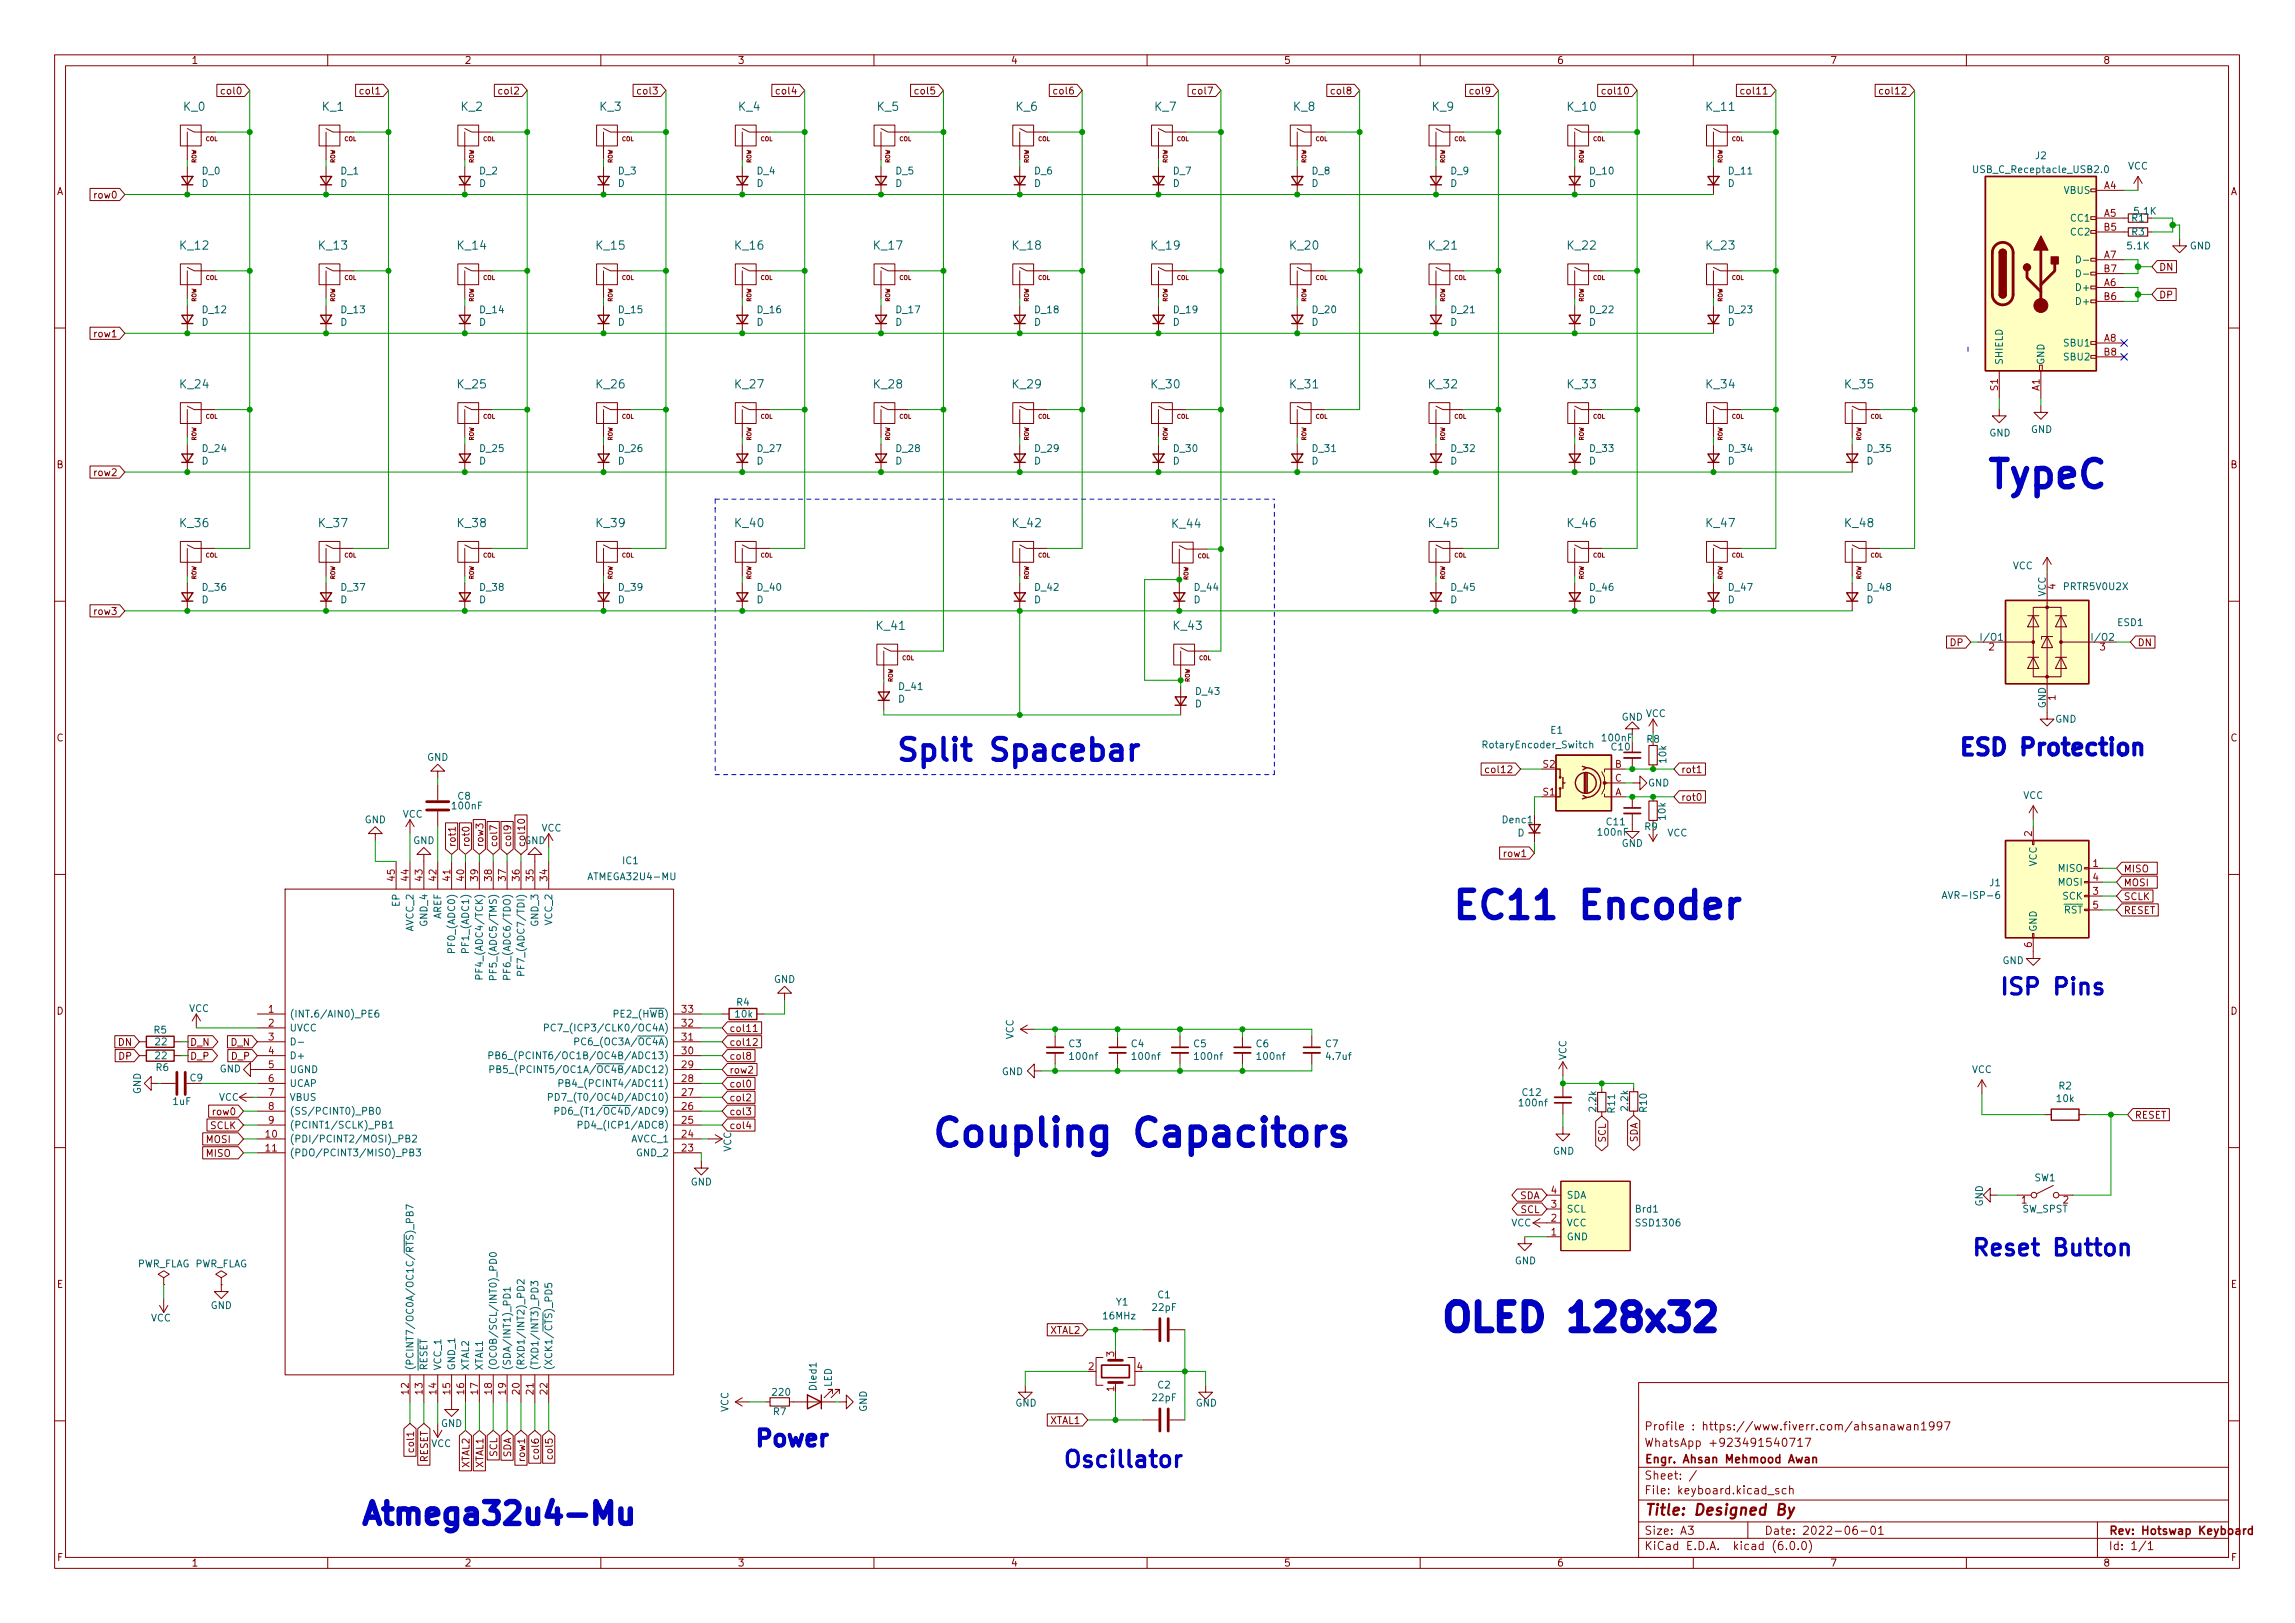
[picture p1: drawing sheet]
<svg xmlns="http://www.w3.org/2000/svg" width="420mm" height="297mm" viewBox="0 0 420 297" stroke-linecap="round" stroke-linejoin="round" font-family="sans-serif">
<defs><g id="words">
<g font-size="7" fill="#0000c2">
<text x="363.5" y="89.3">TypeC</text>
<text x="265.6" y="168.2">EC11 Encoder</text>
<text x="170.3" y="209.8">Coupling Capacitors</text>
<text x="271" y="243.6">OLED 128x32</text>
</g>
<g font-size="5.6" fill="#0000c2">
<text x="163.8" y="139.3">Split Spacebar</text>
<text x="65.8" y="279">Atmega32u4-Mu</text>
</g>
<g font-size="4.2" fill="#0000c2">
<text x="358.4" y="138.2">ESD Protection</text>
<text x="365.9" y="182.1">ISP Pins</text>
<text x="360.8" y="229.8">Reset Button</text>
<text x="137.9" y="264.7">Power</text>
<text x="194.4" y="268.6">Oscillator</text>
</g>
<text font-size="2.8" fill="#840000" x="301" y="277.3">Title: Designed By</text>
<g font-size="2.1" fill="#006464">
<text x="33.6" y="20.3">K_0</text>
<text x="59" y="20.3">K_1</text>
<text x="84.4" y="20.3">K_2</text>
<text x="109.8" y="20.3">K_3</text>
<text x="135.2" y="20.3">K_4</text>
<text x="160.6" y="20.3">K_5</text>
<text x="186" y="20.3">K_6</text>
<text x="211.4" y="20.3">K_7</text>
<text x="236.8" y="20.3">K_8</text>
<text x="262.2" y="20.3">K_9</text>
<text x="287" y="20.3">K_10</text>
<text x="312.4" y="20.3">K_11</text>
<text x="33" y="45.7">K_12</text>
<text x="58.4" y="45.7">K_13</text>
<text x="83.8" y="45.7">K_14</text>
<text x="109.2" y="45.7">K_15</text>
<text x="134.6" y="45.7">K_16</text>
<text x="160" y="45.7">K_17</text>
<text x="185.4" y="45.7">K_18</text>
<text x="210.8" y="45.7">K_19</text>
<text x="236.2" y="45.7">K_20</text>
<text x="261.6" y="45.7">K_21</text>
<text x="287" y="45.7">K_22</text>
<text x="312.4" y="45.7">K_23</text>
<text x="33" y="71.1">K_24</text>
<text x="83.8" y="71.1">K_25</text>
<text x="109.2" y="71.1">K_26</text>
<text x="134.6" y="71.1">K_27</text>
<text x="160" y="71.1">K_28</text>
<text x="185.4" y="71.1">K_29</text>
<text x="210.8" y="71.1">K_30</text>
<text x="236.2" y="71.1">K_31</text>
<text x="261.6" y="71.1">K_32</text>
<text x="287" y="71.1">K_33</text>
<text x="312.4" y="71.1">K_34</text>
<text x="337.8" y="71.1">K_35</text>
<text x="33" y="96.5">K_36</text>
<text x="58.4" y="96.5">K_37</text>
<text x="83.8" y="96.5">K_38</text>
<text x="109.2" y="96.5">K_39</text>
<text x="134.6" y="96.5">K_40</text>
<text x="185.4" y="96.5">K_42</text>
<text x="214.6" y="96.6">K_44</text>
<text x="261.6" y="96.5">K_45</text>
<text x="287" y="96.5">K_46</text>
<text x="312.4" y="96.5">K_47</text>
<text x="337.8" y="96.5">K_48</text>
<text x="160.5" y="115.3">K_41</text>
<text x="214.9" y="115.3">K_43</text>
</g>
<g font-size="2.1" fill="#840000">
<text x="301" y="261.8">Profile : https://www.fiverr.com/ahsanawan1997</text>
<text x="301" y="267.8">Engr. Ahsan Mehmood Awan</text>
<text x="301" y="264.8">WhatsApp +923491540717</text>
<text x="301" y="273.5">File: keyboard.kicad_sch</text>
<text x="301" y="270.8">Sheet: /</text>
<text x="301" y="280.9">Size: A3</text>
<text x="323" y="280.9">Date: 2022-06-01</text>
<text x="386" y="280.9">Rev: Hotswap Keyboard</text>
<text x="301" y="283.7">KiCad E.D.A. kicad (6.0.0)</text>
<text x="386" y="283.7">Id: 1/1</text>
</g>
<g font-size="1.8" fill="#840000">
<text x="35" y="11.7">1</text>
<text x="85" y="11.7">2</text>
<text x="135" y="11.7">3</text>
<text x="185" y="11.7">4</text>
<text x="235" y="11.7">5</text>
<text x="285" y="11.7">6</text>
<text x="335" y="11.7">7</text>
<text x="385" y="11.7">8</text>
<text x="40.9" y="17.3">col0</text>
<text x="66.3" y="17.3">col1</text>
<text x="91.7" y="17.3">col2</text>
<text x="117.1" y="17.3">col3</text>
<text x="142.5" y="17.3">col4</text>
<text x="167.9" y="17.3">col5</text>
<text x="193.3" y="17.3">col6</text>
<text x="218.7" y="17.3">col7</text>
<text x="244.1" y="17.3">col8</text>
<text x="269.5" y="17.3">col9</text>
<text x="293.9" y="17.3">col10</text>
<text x="319.3" y="17.3">col11</text>
<text x="344.7" y="17.3">col12</text>
<text x="10.3" y="35.7">A</text>
<text x="408.3" y="35.7">A</text>
<text x="17.5" y="36.3">row0</text>
<text x="395.2" y="49.5">DN</text>
<text x="395.2" y="54.6">DP</text>
<text x="17.5" y="61.7">row1</text>
<text x="10.3" y="85.7">B</text>
<text x="17.5" y="87.1">row2</text>
<text x="408.3" y="85.7">B</text>
<text x="17.5" y="112.5">row3</text>
<text x="357.1" y="118.2">DP</text>
<text x="391.3" y="118.2">DN</text>
<text x="10.3" y="135.7">C</text>
<text x="408.3" y="135.7">C</text>
<text x="272.6" y="141.5">col12</text>
<text x="307.7" y="141.5">rot1</text>
<text x="307.7" y="146.6">rot0</text>
<text x="83.4" y="155.1" transform="rotate(-90 83.4 155.1)">rot1</text>
<text x="85.9" y="155.1" transform="rotate(-90 85.9 155.1)">rot0</text>
<text x="88.5" y="155.1" transform="rotate(-90 88.5 155.1)">row3</text>
<text x="91" y="155.1" transform="rotate(-90 91 155.1)">col7</text>
<text x="93.6" y="155.1" transform="rotate(-90 93.6 155.1)">col9</text>
<text x="96.1" y="155.1" transform="rotate(-90 96.1 155.1)">col10</text>
<text x="275.5" y="156.8">row1</text>
<text x="388.7" y="159.6">MISO</text>
<text x="388.7" y="167.3">RESET</text>
<text x="388.7" y="162.2">MOSI</text>
<text x="388.7" y="164.7">SCLK</text>
<text x="10.3" y="185.7">D</text>
<text x="408.3" y="185.7">D</text>
<text x="21.7" y="191.4">DN</text>
<text x="34.7" y="191.4">D_N</text>
<text x="42.3" y="191.4">D_N</text>
<text x="133.5" y="188.8">col11</text>
<text x="133.5" y="191.4">col12</text>
<text x="21.8" y="193.9">DP</text>
<text x="34.7" y="193.9">D_P</text>
<text x="42.4" y="193.9">D_P</text>
<text x="133.5" y="193.9">col8</text>
<text x="133.5" y="196.5">row2</text>
<text x="133.5" y="201.5">col2</text>
<text x="133.5" y="199">col0</text>
<text x="38.3" y="209.2">MOSI</text>
<text x="38.5" y="206.6">SCLK</text>
<text x="39.2" y="204.1">row0</text>
<text x="133.5" y="204.1">col3</text>
<text x="133.5" y="206.6">col4</text>
<text x="294" y="209.1" transform="rotate(-90 294 209.1)">SCL</text>
<text x="299.8" y="209.1" transform="rotate(-90 299.8 209.1)">SDA</text>
<text x="390.8" y="204.7">RESET</text>
<text x="38.3" y="211.7">MISO</text>
<text x="278.2" y="219.5">SDA</text>
<text x="278.4" y="222">SCL</text>
<text x="10.4" y="235.7">E</text>
<text x="408.4" y="235.7">E</text>
<text x="192.3" y="244.1">XTAL2</text>
<text x="192.3" y="260.6">XTAL1</text>
<text x="75.8" y="265.3" transform="rotate(-90 75.8 265.3)">col1</text>
<text x="78.3" y="267.7" transform="rotate(-90 78.3 267.7)">RESET</text>
<text x="85.9" y="268.7" transform="rotate(-90 85.9 268.7)">XTAL2</text>
<text x="88.5" y="268.7" transform="rotate(-90 88.5 268.7)">XTAL1</text>
<text x="91" y="266.6" transform="rotate(-90 91 266.6)">SCL</text>
<text x="93.6" y="266.8" transform="rotate(-90 93.6 266.8)">SDA</text>
<text x="96.1" y="267.2" transform="rotate(-90 96.1 267.2)">row1</text>
<text x="98.6" y="266.6" transform="rotate(-90 98.6 266.6)">col6</text>
<text x="101.2" y="266.6" transform="rotate(-90 101.2 266.6)">col5</text>
<text x="10.4" y="285.7">F</text>
<text x="35" y="286.7">1</text>
<text x="85" y="286.7">2</text>
<text x="135" y="286.7">3</text>
<text x="185" y="286.7">4</text>
<text x="235" y="286.7">5</text>
<text x="285" y="286.7">6</text>
<text x="335" y="286.7">7</text>
<text x="385" y="286.7">8</text>
<text x="408.4" y="285.7">F</text>
</g>
<g font-size="1.8" fill="#006464">
<text x="372.7" y="29.1">J2</text>
<text x="36.9" y="34.2">D</text>
<text x="37" y="31.9">D_0</text>
<text x="62.3" y="34.2">D</text>
<text x="62.4" y="31.9">D_1</text>
<text x="87.7" y="34.2">D</text>
<text x="87.8" y="31.9">D_2</text>
<text x="113.1" y="34.2">D</text>
<text x="113.2" y="31.9">D_3</text>
<text x="138.5" y="34.2">D</text>
<text x="138.6" y="31.9">D_4</text>
<text x="163.9" y="34.2">D</text>
<text x="164" y="31.9">D_5</text>
<text x="189.3" y="34.2">D</text>
<text x="189.4" y="31.9">D_6</text>
<text x="214.7" y="34.2">D</text>
<text x="214.8" y="31.9">D_7</text>
<text x="240.1" y="34.2">D</text>
<text x="240.2" y="31.9">D_8</text>
<text x="265.5" y="34.2">D</text>
<text x="265.6" y="31.9">D_9</text>
<text x="290.9" y="34.2">D</text>
<text x="291.1" y="31.9">D_10</text>
<text x="316.3" y="34.2">D</text>
<text x="316.5" y="31.9">D_11</text>
<text x="361.9" y="31.7">USB_C_Receptacle_USB2.0</text>
<text x="377.9" y="35.5">VBUS</text>
<text x="389.5" y="31">VCC</text>
<text x="379.2" y="40.5">CC1</text>
<text x="390.3" y="40.5">R1</text>
<text x="390.8" y="39.3">5.1K</text>
<text x="379.2" y="43.1">CC2</text>
<text x="389.5" y="45.6">5.1K</text>
<text x="390.3" y="43.1">R3</text>
<text x="400.9" y="45.6">GND</text>
<text x="380.5" y="53.2">D+</text>
<text x="36.9" y="59.6">D</text>
<text x="37.1" y="57.3">D_12</text>
<text x="62.3" y="59.6">D</text>
<text x="62.5" y="57.3">D_13</text>
<text x="87.7" y="59.6">D</text>
<text x="87.9" y="57.3">D_14</text>
<text x="113.1" y="59.6">D</text>
<text x="113.3" y="57.3">D_15</text>
<text x="138.5" y="59.6">D</text>
<text x="138.7" y="57.3">D_16</text>
<text x="163.9" y="59.6">D</text>
<text x="164.1" y="57.3">D_17</text>
<text x="189.3" y="59.6">D</text>
<text x="189.5" y="57.3">D_18</text>
<text x="214.7" y="59.6">D</text>
<text x="214.9" y="57.3">D_19</text>
<text x="240.1" y="59.6">D</text>
<text x="240.3" y="57.3">D_20</text>
<text x="265.5" y="59.6">D</text>
<text x="265.7" y="57.3">D_21</text>
<text x="290.9" y="59.6">D</text>
<text x="291.1" y="57.3">D_22</text>
<text x="316.3" y="59.6">D</text>
<text x="316.5" y="57.3">D_23</text>
<text x="380.5" y="55.8">D+</text>
<text x="378.1" y="63.4">SBU1</text>
<text x="378.1" y="65.9">SBU2</text>
<text x="366.6" y="66.8" transform="rotate(-90 366.6 66.8)">SHIELD</text>
<text x="374.3" y="66.8" transform="rotate(-90 374.3 66.8)">GND</text>
<text x="37.1" y="82.7">D_24</text>
<text x="87.9" y="82.7">D_25</text>
<text x="113.3" y="82.7">D_26</text>
<text x="138.7" y="82.7">D_27</text>
<text x="164.1" y="82.7">D_28</text>
<text x="189.5" y="82.7">D_29</text>
<text x="214.9" y="82.7">D_30</text>
<text x="240.3" y="82.7">D_31</text>
<text x="265.7" y="82.7">D_32</text>
<text x="291.1" y="82.7">D_33</text>
<text x="316.5" y="82.7">D_34</text>
<text x="341.9" y="82.7">D_35</text>
<text x="364.2" y="79.9">GND</text>
<text x="371.8" y="79.2">GND</text>
<text x="36.9" y="85">D</text>
<text x="87.7" y="85">D</text>
<text x="113.1" y="85">D</text>
<text x="138.5" y="85">D</text>
<text x="163.9" y="85">D</text>
<text x="189.3" y="85">D</text>
<text x="214.7" y="85">D</text>
<text x="240.1" y="85">D</text>
<text x="265.5" y="85">D</text>
<text x="290.9" y="85">D</text>
<text x="316.3" y="85">D</text>
<text x="341.7" y="85">D</text>
<text x="368.5" y="104.2">VCC</text>
<text x="378" y="108">PRTR5V0U2X</text>
<text x="36.9" y="110.4">D</text>
<text x="37.1" y="108.1">D_36</text>
<text x="62.3" y="110.4">D</text>
<text x="62.5" y="108.1">D_37</text>
<text x="87.7" y="110.4">D</text>
<text x="87.9" y="108.1">D_38</text>
<text x="113.1" y="110.4">D</text>
<text x="113.3" y="108.1">D_39</text>
<text x="138.5" y="110.4">D</text>
<text x="138.7" y="108.1">D_40</text>
<text x="189.3" y="110.4">D</text>
<text x="189.5" y="108.1">D_42</text>
<text x="218.5" y="110.4">D</text>
<text x="218.7" y="108.1">D_44</text>
<text x="265.5" y="110.4">D</text>
<text x="265.7" y="108.1">D_45</text>
<text x="290.9" y="110.4">D</text>
<text x="291.1" y="108.1">D_46</text>
<text x="316.3" y="110.4">D</text>
<text x="316.5" y="108.1">D_47</text>
<text x="341.7" y="110.4">D</text>
<text x="341.9" y="108.1">D_48</text>
<text x="374.5" y="109.2" transform="rotate(-90 374.5 109.2)">VCC</text>
<text x="362.9" y="117.3">I/O1</text>
<text x="383.3" y="117.3">I/O2</text>
<text x="387.7" y="114.6">ESD1</text>
<text x="164.4" y="128.6">D</text>
<text x="164.6" y="126.3">D_41</text>
<text x="218.8" y="129.4">D</text>
<text x="219" y="127.2">D_43</text>
<text x="296.9" y="131.9">GND</text>
<text x="301.3" y="131.2">VCC</text>
<text x="374.5" y="129.6" transform="rotate(-90 374.5 129.6)">GND</text>
<text x="271.9" y="136.9">RotaryEncoder_Switch</text>
<text x="283.9" y="134.3">E1</text>
<text x="295.1" y="137.3">C10</text>
<text x="376.2" y="132.2">GND</text>
<text x="78.2" y="139.2">GND</text>
<text x="301.7" y="143.9">GND</text>
<text x="305.1" y="139.6" transform="rotate(-90 305.1 139.6)">10k</text>
<text x="73.7" y="149.6">VCC</text>
<text x="82.9" y="148.1">100nF</text>
<text x="83.8" y="146.3">C8</text>
<text x="304.9" y="150" transform="rotate(-90 304.9 150)">10k</text>
<text x="370.4" y="146.2">VCC</text>
<text x="66.7" y="150.7">GND</text>
<text x="75.6" y="154.5">GND</text>
<text x="96" y="154.5">GND</text>
<text x="99.1" y="152.2">VCC</text>
<text x="275.2" y="150.7">Denc1</text>
<text x="277.8" y="153.1">D</text>
<text x="292.7" y="152.9">100nF</text>
<text x="294.2" y="151">C11</text>
<text x="296.9" y="155">GND</text>
<text x="305.2" y="153.1">VCC</text>
<text x="108.1" y="161.1">ATMEGA32U4-MU</text>
<text x="114" y="158.2">IC1</text>
<text x="372.9" y="158.6" transform="rotate(-90 372.9 158.6)">VCC</text>
<text x="376.9" y="159.5">MISO</text>
<text x="73.2" y="165.8" transform="rotate(-90 73.2 165.8)">EP</text>
<text x="356.5" y="164.5">AVR-ISP-6</text>
<text x="364.3" y="162.2">J1</text>
<text x="376.5" y="167.2">~{RST}</text>
<text x="376.9" y="162.1">MOSI</text>
<text x="377.6" y="164.6">SCK</text>
<text x="75.7" y="170.5" transform="rotate(-90 75.7 170.5)">AVCC_2</text>
<text x="78.2" y="169.4" transform="rotate(-90 78.2 169.4)">GND_4</text>
<text x="80.8" y="168.3" transform="rotate(-90 80.8 168.3)">AREF</text>
<text x="83.3" y="173.7" transform="rotate(-90 83.3 173.7)">PF0_(ADC0)</text>
<text x="85.9" y="173.7" transform="rotate(-90 85.9 173.7)">PF1_(ADC1)</text>
<text x="98.6" y="169.4" transform="rotate(-90 98.6 169.4)">GND_3</text>
<text x="101.1" y="169.2" transform="rotate(-90 101.1 169.2)">VCC_2</text>
<text x="372.9" y="170.6" transform="rotate(-90 372.9 170.6)">GND</text>
<text x="88.4" y="177.8" transform="rotate(-90 88.4 177.8)">PF4_(ADC4/TCK)</text>
<text x="90.9" y="177.9" transform="rotate(-90 90.9 177.9)">PF5_(ADC5/TMS)</text>
<text x="93.5" y="177.9" transform="rotate(-90 93.5 177.9)">PF6_(ADC6/TDO)</text>
<text x="96" y="177" transform="rotate(-90 96 177)">PF7_(ADC7/TDI)</text>
<text x="141.7" y="179.9">GND</text>
<text x="366.6" y="176.4">GND</text>
<text x="34.6" y="185.2">VCC</text>
<text x="134.9" y="184.1">R4</text>
<text x="28.2" y="189.1">R5</text>
<text x="28.5" y="191.3">22</text>
<text x="53" y="186.2">(INT.6/AIN0)_PE6</text>
<text x="53" y="188.8">UVCC</text>
<text x="102.5" y="188.8">PC7_(ICP3/CLK0/OC4A)</text>
<text x="105.3" y="191.3">PC6_(OC3A/~{OC4A})</text>
<text x="111.5" y="186.2">PE2_(H~{WB})</text>
<text x="134.7" y="186.2">10k</text>
<text x="185.5" y="190.2" transform="rotate(-90 185.5 190.2)">VCC</text>
<text x="195.7" y="191.7">C3</text>
<text x="207.1" y="191.7">C4</text>
<text x="218.6" y="191.7">C5</text>
<text x="230" y="191.7">C6</text>
<text x="242.7" y="191.7">C7</text>
<text x="28.5" y="193.8">22</text>
<text x="28.6" y="196">R6</text>
<text x="34.8" y="197.9">C9</text>
<text x="40.2" y="196.3">GND</text>
<text x="53" y="193.8">D+</text>
<text x="53" y="196.4">UGND</text>
<text x="92.2" y="196.4">PB5_(PCINT5/OC1A/~{OC4B}/ADC12)</text>
<text x="93.6" y="193.8">PB6_(PCINT6/OC1B/OC4B/ADC13)</text>
<text x="183.4" y="196.8">GND</text>
<text x="196" y="194">100nf</text>
<text x="207.5" y="194">100nf</text>
<text x="218.9" y="194">100nf</text>
<text x="230.3" y="194">100nf</text>
<text x="243" y="194">4.7uf</text>
<text x="286.8" y="194.1" transform="rotate(-90 286.8 194.1)">VCC</text>
<text x="361" y="196.4">VCC</text>
<text x="25.8" y="200.2" transform="rotate(-90 25.8 200.2)">GND</text>
<text x="31.7" y="202.2">1uF</text>
<text x="40" y="201.5">VCC</text>
<text x="53" y="198.9">UCAP</text>
<text x="53" y="201.5">VBUS</text>
<text x="53" y="204">(SS/PCINT0)_PB0</text>
<text x="102.8" y="204">PD6_(T1/~{OC4D}/ADC9)</text>
<text x="103.2" y="201.5">PD7_(T0/OC4D/ADC10)</text>
<text x="104.4" y="198.9">PB4_(PCINT4/ADC11)</text>
<text x="278.3" y="202.5">100nf</text>
<text x="278.8" y="200.6">C12</text>
<text x="292.2" y="203.3" transform="rotate(-90 292.2 203.3)">2.2k</text>
<text x="295.7" y="203.6" transform="rotate(-90 295.7 203.6)">R11</text>
<text x="298.1" y="203.2" transform="rotate(-90 298.1 203.2)">2.2k</text>
<text x="301.5" y="203.5" transform="rotate(-90 301.5 203.5)">R10</text>
<text x="376.6" y="201.7">10k</text>
<text x="376.9" y="199.4">R2</text>
<text x="53" y="209.1">(PDI/PCINT2/MOSI)_PB2</text>
<text x="53" y="206.5">(PCINT1/SCLK)_PB1</text>
<text x="107.7" y="206.5">PD4_(ICP1/ADC8)</text>
<text x="115.6" y="209.1">AVCC_1</text>
<text x="53" y="211.6">(PDO/PCINT3/MISO)_PB3</text>
<text x="116.7" y="211.6">GND_2</text>
<text x="133.9" y="210.8" transform="rotate(-90 133.9 210.8)">VCC</text>
<text x="284.3" y="211.3">GND</text>
<text x="126.4" y="217">GND</text>
<text x="286.8" y="221.9">SCL</text>
<text x="286.8" y="219.4">SDA</text>
<text x="299.5" y="221.9">Brd1</text>
<text x="363" y="220.8" transform="rotate(-90 363 220.8)">GND</text>
<text x="370.2" y="221.9">SW_SPST</text>
<text x="372.5" y="216.2">SW1</text>
<text x="377.7" y="220.3">2</text>
<text x="276.6" y="224.4">VCC</text>
<text x="286.8" y="227">GND</text>
<text x="286.8" y="224.4">VCC</text>
<text x="299.8" y="224.4">SSD1306</text>
<text x="25" y="231.9">PWR_FLAG PWR_FLAG</text>
<text x="277.3" y="231.4">GND</text>
<text x="38.5" y="239.6">GND</text>
<text x="204.4" y="238.9">Y1</text>
<text x="211" y="239.9">22pF</text>
<text x="212" y="237.6">C1</text>
<text x="27.6" y="241.8">VCC</text>
<text x="202.1" y="241.5">16MHz</text>
<text x="75.7" y="250.9" transform="rotate(-90 75.7 250.9)">(PCINT7/OC0A/OC1C/~{RTS})_PB7</text>
<text x="78.2" y="250.9" transform="rotate(-90 78.2 250.9)">~{RESET}</text>
<text x="80.8" y="250.9" transform="rotate(-90 80.8 250.9)">VCC_1</text>
<text x="83.3" y="250.9" transform="rotate(-90 83.3 250.9)">GND_1</text>
<text x="85.9" y="250.9" transform="rotate(-90 85.9 250.9)">XTAL2</text>
<text x="88.4" y="250.9" transform="rotate(-90 88.4 250.9)">XTAL1</text>
<text x="90.9" y="250.9" transform="rotate(-90 90.9 250.9)">(OC0B/SCL/INT0)_PD0</text>
<text x="93.5" y="250.9" transform="rotate(-90 93.5 250.9)">(SDA/INT1)_PD1</text>
<text x="96" y="250.9" transform="rotate(-90 96 250.9)">(RXD1/INT2)_PD2</text>
<text x="98.6" y="250.9" transform="rotate(-90 98.6 250.9)">(TXD1/INT3)_PD3</text>
<text x="101.1" y="250.9" transform="rotate(-90 101.1 250.9)">(XCK1/~{CTS})_PD5</text>
<text x="141.5" y="255.4">220</text>
<text x="149.5" y="254.3" transform="rotate(-90 149.5 254.3)">Dled1</text>
<text x="152.3" y="253.9" transform="rotate(-90 152.3 253.9)">LED</text>
<text x="185.9" y="257.4">GND</text>
<text x="211" y="256.4">22pF</text>
<text x="212" y="254.1">C2</text>
<text x="218.9" y="257.4">GND</text>
<text x="80.7" y="261.1">GND</text>
<text x="133.3" y="258.4" transform="rotate(-90 133.3 258.4)">VCC</text>
<text x="141.6" y="259">R7</text>
<text x="158.7" y="258.4" transform="rotate(-90 158.7 258.4)">GND</text>
<text x="78.9" y="264.8">VCC</text>
</g>
<g font-size="1.8" fill="#a90000">
<text x="385.2" y="34.6">A4</text>
<text x="385.2" y="39.7">A5</text>
<text x="385.2" y="47.3">A7</text>
<text x="385.2" y="42.2">B5</text>
<text x="385.2" y="52.4">A6</text>
<text x="385.2" y="49.8">B7</text>
<text x="385.2" y="54.9">B6</text>
<text x="385.2" y="62.5">A8</text>
<text x="385.2" y="65.1">B8</text>
<text x="365.8" y="71.5" transform="rotate(-90 365.8 71.5)">S1</text>
<text x="373.4" y="71.5" transform="rotate(-90 373.4 71.5)">A1</text>
<text x="376.3" y="107.8" transform="rotate(-90 376.3 107.8)">4</text>
<text x="364.1" y="119">2</text>
<text x="384.4" y="119">3</text>
<text x="376.3" y="128.2" transform="rotate(-90 376.3 128.2)">1</text>
<text x="282.5" y="140.5">S2</text>
<text x="295.7" y="140.5">B</text>
<text x="295.7" y="143">C</text>
<text x="282.5" y="145.6">S1</text>
<text x="295.7" y="145.6">A</text>
<text x="372" y="153.1" transform="rotate(-90 372 153.1)">2</text>
<text x="72.3" y="161.2" transform="rotate(-90 72.3 161.2)">45</text>
<text x="74.8" y="161.2" transform="rotate(-90 74.8 161.2)">44</text>
<text x="77.3" y="161.2" transform="rotate(-90 77.3 161.2)">43</text>
<text x="79.9" y="161.2" transform="rotate(-90 79.9 161.2)">42</text>
<text x="82.4" y="161.2" transform="rotate(-90 82.4 161.2)">41</text>
<text x="85" y="161.2" transform="rotate(-90 85 161.2)">40</text>
<text x="87.5" y="161.2" transform="rotate(-90 87.5 161.2)">39</text>
<text x="90" y="161.2" transform="rotate(-90 90 161.2)">38</text>
<text x="92.6" y="161.2" transform="rotate(-90 92.6 161.2)">37</text>
<text x="95.1" y="161.2" transform="rotate(-90 95.1 161.2)">36</text>
<text x="97.7" y="161.2" transform="rotate(-90 97.7 161.2)">35</text>
<text x="100.2" y="161.2" transform="rotate(-90 100.2 161.2)">34</text>
<text x="383.2" y="158.7">1</text>
<text x="383.2" y="161.2">4</text>
<text x="383.2" y="163.7">3</text>
<text x="383.2" y="166.3">5</text>
<text x="372" y="173.4" transform="rotate(-90 372 173.4)">6</text>
<text x="49.2" y="185.3">1</text>
<text x="124.9" y="185.3">33</text>
<text x="49.2" y="187.9">2</text>
<text x="49.2" y="190.4">3</text>
<text x="124.9" y="190.4">31</text>
<text x="124.9" y="187.9">32</text>
<text x="49.2" y="192.9">4</text>
<text x="49.2" y="195.5">5</text>
<text x="124.9" y="195.5">29</text>
<text x="124.9" y="192.9">30</text>
<text x="49.2" y="198">6</text>
<text x="49.2" y="200.6">7</text>
<text x="49.2" y="203.1">8</text>
<text x="124.9" y="203.1">26</text>
<text x="124.9" y="200.6">27</text>
<text x="124.9" y="198">28</text>
<text x="48.7" y="208.2">10</text>
<text x="49.2" y="205.6">9</text>
<text x="124.9" y="208.2">24</text>
<text x="124.9" y="205.6">25</text>
<text x="48.7" y="210.7">11</text>
<text x="124.9" y="210.7">23</text>
<text x="284" y="221">3</text>
<text x="284" y="218.5">4</text>
<text x="370.1" y="220.3">1</text>
<text x="284" y="226.1">1</text>
<text x="284" y="223.6">2</text>
<text x="199.3" y="250.7">2</text>
<text x="204" y="248.3" transform="rotate(-90 204 248.3)">3</text>
<text x="208.2" y="250.7">4</text>
<text x="74.8" y="255.1" transform="rotate(-90 74.8 255.1)">12</text>
<text x="77.3" y="255.1" transform="rotate(-90 77.3 255.1)">13</text>
<text x="79.9" y="255.1" transform="rotate(-90 79.9 255.1)">14</text>
<text x="82.4" y="255.1" transform="rotate(-90 82.4 255.1)">15</text>
<text x="85" y="255.1" transform="rotate(-90 85 255.1)">16</text>
<text x="87.5" y="255.1" transform="rotate(-90 87.5 255.1)">17</text>
<text x="90" y="255.1" transform="rotate(-90 90 255.1)">18</text>
<text x="92.6" y="255.1" transform="rotate(-90 92.6 255.1)">19</text>
<text x="95.1" y="255.1" transform="rotate(-90 95.1 255.1)">20</text>
<text x="97.7" y="255.1" transform="rotate(-90 97.7 255.1)">21</text>
<text x="100.2" y="255.1" transform="rotate(-90 100.2 255.1)">22</text>
<text x="204" y="254.7" transform="rotate(-90 204 254.7)">1</text>
</g>
<g font-size="1.8" fill="#009600">
<text x="293.4" y="135.7">100nF</text>
<text x="301.5" y="135.9">R8</text>
<text x="301.1" y="151.9">R9</text>
</g>
<g font-size="1.1" fill="#840000">
<text x="35.9" y="29.9" transform="rotate(-90 35.9 29.9)">ROW</text>
<text x="37.6" y="25.8">COL</text>
<text x="61.3" y="29.9" transform="rotate(-90 61.3 29.9)">ROW</text>
<text x="63" y="25.8">COL</text>
<text x="86.7" y="29.9" transform="rotate(-90 86.7 29.9)">ROW</text>
<text x="88.4" y="25.8">COL</text>
<text x="112.1" y="29.9" transform="rotate(-90 112.1 29.9)">ROW</text>
<text x="113.8" y="25.8">COL</text>
<text x="137.5" y="29.9" transform="rotate(-90 137.5 29.9)">ROW</text>
<text x="139.2" y="25.8">COL</text>
<text x="162.9" y="29.9" transform="rotate(-90 162.9 29.9)">ROW</text>
<text x="164.6" y="25.8">COL</text>
<text x="188.3" y="29.9" transform="rotate(-90 188.3 29.9)">ROW</text>
<text x="190" y="25.8">COL</text>
<text x="213.7" y="29.9" transform="rotate(-90 213.7 29.9)">ROW</text>
<text x="215.4" y="25.8">COL</text>
<text x="239.1" y="29.9" transform="rotate(-90 239.1 29.9)">ROW</text>
<text x="240.8" y="25.8">COL</text>
<text x="264.5" y="29.9" transform="rotate(-90 264.5 29.9)">ROW</text>
<text x="266.2" y="25.8">COL</text>
<text x="289.9" y="29.9" transform="rotate(-90 289.9 29.9)">ROW</text>
<text x="291.6" y="25.8">COL</text>
<text x="315.3" y="29.9" transform="rotate(-90 315.3 29.9)">ROW</text>
<text x="317" y="25.8">COL</text>
<text x="37.6" y="51.2">COL</text>
<text x="63" y="51.2">COL</text>
<text x="88.4" y="51.2">COL</text>
<text x="113.8" y="51.2">COL</text>
<text x="139.2" y="51.2">COL</text>
<text x="164.6" y="51.2">COL</text>
<text x="190" y="51.2">COL</text>
<text x="215.4" y="51.2">COL</text>
<text x="240.8" y="51.2">COL</text>
<text x="266.2" y="51.2">COL</text>
<text x="291.6" y="51.2">COL</text>
<text x="317" y="51.2">COL</text>
<text x="35.9" y="55.3" transform="rotate(-90 35.9 55.3)">ROW</text>
<text x="61.3" y="55.3" transform="rotate(-90 61.3 55.3)">ROW</text>
<text x="86.7" y="55.3" transform="rotate(-90 86.7 55.3)">ROW</text>
<text x="112.1" y="55.3" transform="rotate(-90 112.1 55.3)">ROW</text>
<text x="137.5" y="55.3" transform="rotate(-90 137.5 55.3)">ROW</text>
<text x="162.9" y="55.3" transform="rotate(-90 162.9 55.3)">ROW</text>
<text x="188.3" y="55.3" transform="rotate(-90 188.3 55.3)">ROW</text>
<text x="213.7" y="55.3" transform="rotate(-90 213.7 55.3)">ROW</text>
<text x="239.1" y="55.3" transform="rotate(-90 239.1 55.3)">ROW</text>
<text x="264.5" y="55.3" transform="rotate(-90 264.5 55.3)">ROW</text>
<text x="289.9" y="55.3" transform="rotate(-90 289.9 55.3)">ROW</text>
<text x="315.3" y="55.3" transform="rotate(-90 315.3 55.3)">ROW</text>
<text x="37.6" y="76.6">COL</text>
<text x="88.4" y="76.6">COL</text>
<text x="113.8" y="76.6">COL</text>
<text x="139.2" y="76.6">COL</text>
<text x="164.6" y="76.6">COL</text>
<text x="190" y="76.6">COL</text>
<text x="215.4" y="76.6">COL</text>
<text x="240.8" y="76.6">COL</text>
<text x="266.2" y="76.6">COL</text>
<text x="291.6" y="76.6">COL</text>
<text x="317" y="76.6">COL</text>
<text x="342.4" y="76.6">COL</text>
<text x="35.9" y="80.7" transform="rotate(-90 35.9 80.7)">ROW</text>
<text x="86.7" y="80.7" transform="rotate(-90 86.7 80.7)">ROW</text>
<text x="112.1" y="80.7" transform="rotate(-90 112.1 80.7)">ROW</text>
<text x="137.5" y="80.7" transform="rotate(-90 137.5 80.7)">ROW</text>
<text x="162.9" y="80.7" transform="rotate(-90 162.9 80.7)">ROW</text>
<text x="188.3" y="80.7" transform="rotate(-90 188.3 80.7)">ROW</text>
<text x="213.7" y="80.7" transform="rotate(-90 213.7 80.7)">ROW</text>
<text x="239.1" y="80.7" transform="rotate(-90 239.1 80.7)">ROW</text>
<text x="264.5" y="80.7" transform="rotate(-90 264.5 80.7)">ROW</text>
<text x="289.9" y="80.7" transform="rotate(-90 289.9 80.7)">ROW</text>
<text x="315.3" y="80.7" transform="rotate(-90 315.3 80.7)">ROW</text>
<text x="340.7" y="80.7" transform="rotate(-90 340.7 80.7)">ROW</text>
<text x="35.9" y="106.1" transform="rotate(-90 35.9 106.1)">ROW</text>
<text x="37.6" y="102">COL</text>
<text x="61.3" y="106.1" transform="rotate(-90 61.3 106.1)">ROW</text>
<text x="63" y="102">COL</text>
<text x="86.7" y="106.1" transform="rotate(-90 86.7 106.1)">ROW</text>
<text x="88.4" y="102">COL</text>
<text x="112.1" y="106.1" transform="rotate(-90 112.1 106.1)">ROW</text>
<text x="113.8" y="102">COL</text>
<text x="137.5" y="106.1" transform="rotate(-90 137.5 106.1)">ROW</text>
<text x="139.2" y="102">COL</text>
<text x="188.3" y="106.1" transform="rotate(-90 188.3 106.1)">ROW</text>
<text x="190" y="102">COL</text>
<text x="217.6" y="106.2" transform="rotate(-90 217.6 106.2)">ROW</text>
<text x="219.2" y="102.1">COL</text>
<text x="264.5" y="106.1" transform="rotate(-90 264.5 106.1)">ROW</text>
<text x="266.2" y="102">COL</text>
<text x="289.9" y="106.1" transform="rotate(-90 289.9 106.1)">ROW</text>
<text x="291.6" y="102">COL</text>
<text x="315.3" y="106.1" transform="rotate(-90 315.3 106.1)">ROW</text>
<text x="317" y="102">COL</text>
<text x="340.7" y="106.1" transform="rotate(-90 340.7 106.1)">ROW</text>
<text x="342.4" y="102">COL</text>
<text x="163.4" y="124.9" transform="rotate(-90 163.4 124.9)">ROW</text>
<text x="165.1" y="120.8">COL</text>
<text x="217.8" y="124.9" transform="rotate(-90 217.8 124.9)">ROW</text>
<text x="219.5" y="120.8">COL</text>
</g>
</g></defs>
<g fill="none" stroke="#840000" stroke-width=".18">
<path d="M10 10h400v277h-400zM12 12h396v273h-396zM39.7 15.4h5.1l.9 1.1-.9 1.2h-5.1zM60 10v2M65.1 15.4h5.1l.9 1.1-.9 1.2h-5.1zM90.5 15.4h5.1l.9 1.1-.9 1.2h-5.1zM110 10v2M115.9 15.4h5.1l.9 1.1-.9 1.2h-5.1zM141.3 15.4h5.1l.9 1.1-.9 1.2h-5.1zM160 10v2M166.7 15.4h5.1l.9 1.1-.9 1.2h-5.1zM192.1 15.4h5.1l.9 1.1-.9 1.2h-5.1z"/>
<path d="M210 10v2M217.5 15.4h5.1l.9 1.1-.9 1.2h-5.1zM242.9 15.4h5.1l.9 1.1-.9 1.2h-5.1zM260 10v2M268.3 15.4h5.1l.9 1.1-.9 1.2h-5.1zM292.5 15.4h6.3l.9 1.1-.9 1.2h-6.3zM293.9 16.4h-.4l-.2 .2 .1 .6h.5M310 10v2M317.9 15.4h6.3l.9 1.1-.9 1.2h-6.3zM319.3 16.4h-.4l-.2 .2 .1 .6h.5M343.3 15.4h6.3l.9 1.1-.9 1.2h-6.3zM344.7 16.4h-.4l-.2 .2 .1 .6h.5"/>
<path d="M360 10v2M16.5 34.5h5.4l1 1.1-1 1.1h-5.4zM33 22.9h3.8v3.8h-3.8zM34.3 23.5l1.3 .7h3.8M34.3 24.2v5M34.3 30.5v5.1M58.4 22.9h3.8v3.8h-3.8zM59.7 23.5l1.3 .7h3.8M59.7 24.2v5M59.7 30.5v5.1M83.8 22.9h3.8v3.8h-3.8zM85.1 23.5l1.3 .7h3.8"/>
<path d="M85.1 24.2v5M85.1 30.5v5.1M109.2 22.9h3.8v3.8h-3.8zM110.5 23.5l1.3 .7h3.8M110.5 24.2v5M110.5 30.5v5.1M134.6 22.9h3.8v3.8h-3.8zM135.9 23.5l1.3 .7h3.8M135.9 24.2v5M135.9 30.5v5.1M160 22.9h3.8v3.8h-3.8zM161.3 23.5l1.3 .7h3.8"/>
<path d="M161.3 24.2v5M161.3 30.5v5.1M185.4 22.9h3.8v3.8h-3.8zM186.7 23.5l1.3 .7h3.8M186.7 24.2v5M186.7 30.5v5.1M210.8 22.9h3.8v3.8h-3.8zM212.1 23.5l1.3 .7h3.8M212.1 24.2v5M212.1 30.5v5.1M236.2 22.9h3.8v3.8h-3.8zM237.5 23.5l1.3 .7h3.8"/>
<path d="M237.5 24.2v5M237.5 30.5v5.1M261.6 22.9h3.8v3.8h-3.8zM262.9 23.5l1.3 .7h3.8M262.9 24.2v5M262.9 30.5v5.1M287 22.9h3.8v3.8h-3.8zM288.3 23.5l1.3 .7h3.8M288.3 24.2v5M288.3 30.5v5.1M312.4 22.9h3.8v3.8h-3.8zM313.7 23.5l1.3 .7h3.8"/>
<path d="M313.7 24.2v5M313.7 30.5v5.1M382.8 39.7h1v.5h-1zM382.8 34.6h1v.5h-1zM383.8 34.8h5.1M383.8 39.9h5.8M391.4 32.3l-.7 1.3M391.4 32.3v2.5M391.4 32.3l.8 1.3M16.5 59.9h5.4l1 1.1-1 1.1h-5.4zM33 48.3h3.8v3.8h-3.8zM34.3 48.9l1.3 .7h3.8"/>
<path d="M34.3 49.6v5M34.3 55.9v5.1M58.4 48.3h3.8v3.8h-3.8zM59.7 48.9l1.3 .7h3.8M59.7 49.6v5M59.7 55.9v5.1M83.8 48.3h3.8v3.8h-3.8zM85.1 48.9l1.3 .7h3.8M85.1 49.6v5M85.1 55.9v5.1M109.2 48.3h3.8v3.8h-3.8zM110.5 48.9l1.3 .7h3.8"/>
<path d="M110.5 49.6v5M110.5 55.9v5.1M134.6 48.3h3.8v3.8h-3.8zM135.9 48.9l1.3 .7h3.8M135.9 49.6v5M135.9 55.9v5.1M160 48.3h3.8v3.8h-3.8zM161.3 48.9l1.3 .7h3.8M161.3 49.6v5M161.3 55.9v5.1M185.4 48.3h3.8v3.8h-3.8zM186.7 48.9l1.3 .7h3.8"/>
<path d="M186.7 49.6v5M186.7 55.9v5.1M210.8 48.3h3.8v3.8h-3.8zM212.1 48.9l1.3 .7h3.8M212.1 49.6v5M212.1 55.9v5.1M236.2 48.3h3.8v3.8h-3.8zM237.5 48.9l1.3 .7h3.8M237.5 49.6v5M237.5 55.9v5.1M261.6 48.3h3.8v3.8h-3.8zM262.9 48.9l1.3 .7h3.8"/>
<path d="M262.9 49.6v5M262.9 55.9v5.1M287 48.3h3.8v3.8h-3.8zM288.3 48.9l1.3 .7h3.8M288.3 49.6v5M288.3 55.9v5.1M312.4 48.3h3.8v3.8h-3.8zM313.7 48.9l1.3 .7h3.8M313.7 49.6v5M313.7 55.9v5.1M382.8 54.9h1v.5h-1zM382.8 52.4h1v.5h-1z"/>
<path d="M382.8 49.8h1v.5h-1zM382.8 47.3h1v.5h-1zM382.8 42.2h1v.5h-1zM383.8 52.6h5.1M383.8 47.5h5.1M383.8 42.5h5.8M383.8 55.2h5.1M383.8 50.1h5.1M393.2 42.5h.8M394.9 52.8h3.5v2.2h-3.5l-.9-1.1zM394.9 47.7h3.6v2.2h-3.6l-.9-1.1zM399 43.7v1.3h1.3l-1.3 1.3-1.2-1.3h1.2"/>
<path d="M10 60h2M33 73.7h3.8v3.8h-3.8zM34.3 74.3l1.3 .7h3.8M34.3 75v5M83.8 73.7h3.8v3.8h-3.8zM85.1 74.3l1.3 .7h3.8M85.1 75v5M109.2 73.7h3.8v3.8h-3.8zM110.5 74.3l1.3 .7h3.8M110.5 75v5M134.6 73.7h3.8v3.8h-3.8zM135.9 74.3l1.3 .7h3.8"/>
<path d="M135.9 75v5M160 73.7h3.8v3.8h-3.8zM161.3 74.3l1.3 .7h3.8M161.3 75v5M185.4 73.7h3.8v3.8h-3.8zM186.7 74.3l1.3 .7h3.8M186.7 75v5M210.8 73.7h3.8v3.8h-3.8zM212.1 74.3l1.3 .7h3.8M212.1 75v5M236.2 73.7h3.8v3.8h-3.8zM237.5 74.3l1.3 .7h3.8"/>
<path d="M237.5 75v5M261.6 73.7h3.8v3.8h-3.8zM262.9 74.3l1.3 .7h3.8M262.9 75v5M287 73.7h3.8v3.8h-3.8zM288.3 74.3l1.3 .7h3.8M288.3 75v5M312.4 73.7h3.8v3.8h-3.8zM313.7 74.3l1.3 .7h3.8M313.7 75v5M337.8 73.7h3.8v3.8h-3.8zM339.1 74.3l1.3 .7h3.8"/>
<path d="M339.1 75v5M366 74.8v1.3h1.3l-1.3 1.3-1.3-1.3h1.3M366 67.9v5M373.4 66.8h.5v1.1h-.5zM373.6 74.2v1.3h1.3l-1.3 1.2-1.2-1.2h1.2M373.6 67.9v5M382.8 65.1h1v.5h-1zM382.8 62.5h1v.5h-1zM383.8 62.8h5.1M383.8 65.3h5.1M408 60h2M16.5 85.3h5.4l1 1.1-1 1.1h-5.4z"/>
<path d="M33 99.1h3.8v3.8h-3.8zM34.3 99.7l1.3 .7h3.8M34.3 81.3v5.1M58.4 99.1h3.8v3.8h-3.8zM59.7 99.7l1.3 .7h3.8M83.8 99.1h3.8v3.8h-3.8zM85.1 99.7l1.3 .7h3.8M85.1 81.3v5.1M109.2 99.1h3.8v3.8h-3.8zM110.5 99.7l1.3 .7h3.8M110.5 81.3v5.1M134.6 99.1h3.8v3.8h-3.8z"/>
<path d="M135.9 99.7l1.3 .7h3.8M135.9 81.3v5.1M161.3 81.3v5.1M185.4 99.1h3.8v3.8h-3.8zM186.7 99.7l1.3 .7h3.8M186.7 81.3v5.1M212.1 81.3v5.1M214.6 99.2h3.8v3.8h-3.8zM215.9 99.9l1.3 .6h3.8M237.5 81.3v5.1M261.6 99.1h3.8v3.8h-3.8zM262.9 99.7l1.3 .7h3.8"/>
<path d="M262.9 81.3v5.1M287 99.1h3.8v3.8h-3.8zM288.3 99.7l1.3 .7h3.8M288.3 81.3v5.1M312.4 99.1h3.8v3.8h-3.8zM313.7 99.7l1.3 .7h3.8M313.7 81.3v5.1M337.8 99.1h3.8v3.8h-3.8zM339.1 99.7l1.3 .7h3.8M339.1 81.3v5.1M10 110h2M16.5 110.7h5.4l1 1.1-1 1.1h-5.4z"/>
<path d="M34.3 100.4v5M34.3 106.7v5.1M59.7 100.4v5M59.7 106.7v5.1M85.1 100.4v5M85.1 106.7v5.1M110.5 100.4v5M110.5 106.7v5.1M135.9 100.4v5M135.9 106.7v5.1M160.5 117.9h3.8v3.8h-3.8zM161.8 118.5l1.3 .7h3.8"/>
<path d="M161.8 119.2v5M186.7 100.4v5M186.7 106.7v5.1M214.9 117.9h3.8v3.8h-3.8zM215.9 100.5v5.1M215.9 106.7v5.1M216.2 118.5l1.2 .7h3.8M216.2 119.2v5M262.9 100.4v5M262.9 106.7v5.1M288.3 100.4v5M288.3 106.7v5.1"/>
<path d="M313.7 100.4v5M313.7 106.7v5.1M339.1 100.4v5M339.1 106.7v5.1M356.4 116.4h3.5l.9 1.1-.9 1.1h-3.5zM362.1 117.5h10.1M371.2 112.7h2.1M372.2 111.2h5.1v12.7h-5.1zM372.2 112.7l1.1 2h-2.1zM374.8 116.5l1 2h-2zM374.8 102v2.6M374.8 104.8v25.4"/>
<path d="M374.8 102l-.8 1.3M374.8 102l.7 1.3M375.8 116.5h-2v.5M376.3 112.7h2M377.3 112.7l1 2h-2zM377.3 117.5h10.2M391 116.4h3.5v2.2h-3.5l-1-1.1zM408 110h2M161.8 124.9v5.1M216.2 125.8v5M271.2 139.6h6.2l1 1.2-1 1.1h-6.2zM298.8 133.4h1.3l-1.3-1.3-1.2 1.3h1.2v1.3"/>
<path d="M298.8 138.7v2.1M302.6 131.6v2.5M302.6 140v.8M302.6 131.6l-.7 1.3M302.6 131.6l.8 1.3M307.4 139.6h4.8v2.3h-4.8l-.9-1.1zM371.2 120.3h2.1M372.2 120.3l1.1 2h-2.1zM374.8 130.3v1.3h1.2l-1.2 1.3-1.3-1.3h1.3M376.3 120.3h2M377.3 120.3l1 2h-2zM68.7 152.6h1.3l-1.3-1.3-1.3 1.3h1.3v1.2"/>
<path d="M72.5 157.6v5.1M75.1 150l-.8 1.3M75.1 150v2.6M75.1 157.6v5.1M75.1 150l.7 1.3M77.6 156.4h1.3l-1.3-1.3-1.3 1.3h1.3v6.3M80.1 141.1h1.3l-1.3-1.2-1.2 1.2h1.2v1.3M80.1 143.7v2.8M80.1 148.5v2.8M80.1 157.6v5.1M81.6 150.6h2.2v4.8l-1.1 1-1.1-1zM82.7 157.6v5.1"/>
<path d="M83.3 151.8h-1.2l.3 .3M83.3 151.4v.7M84.1 150.6h2.2v4.8l-1.1 1-1.1-1zM84.7 151.6a.75 .75 0 0 1 1.2 .2 .72 .72 0 0 1-1.3-.1zM85.2 157.6v5.1M86.6 150h2.3v5.4l-1.1 1-1.2-1zM87.8 157.6v5.1M89.2 150.4h2.2v5l-1.1 1-1.1-1zM90.3 157.6v5.1M91 151.6l-1.3-.5v.8M91.7 150.4h2.2v5l-1.1 1-1.1-1zM92.8 151.2l.2 .2v.2l-.2 .3h-.3l-.3-.3 .1-.3 .2-.1a.84 .84 0 0 1 1 .3v.3"/>
<path d="M92.8 157.6v5.1M94.3 149.1h2.2v6.3l-1.1 1-1.1-1zM94.8 150.1a.75 .75 0 0 1 1.2 .3 .72 .72 0 0 1-1.2-.2zM95.4 157.6v5.1M97.9 156.4h1.3l-1.3-1.3-1.3 1.3h1.3v6.3M100.5 152.6l-.8 1.2M100.5 152.6v2.5M100.5 157.6v5.1M100.5 152.6l.7 1.2M272.6 140.6h-.4l-.2 .2 .1 .6h.5M274.5 155h5.5l.9 1.1-.9 1.1h-5.5zM280.9 149.1v5.1"/>
<path d="M293.2 141.3l.6 1v1h3.8M293.8 145.3v.5h3.8M294.3 143.3h-.5v1l-.6 1M297.6 140.8h-3.8v.5M298.8 148.9v3.3h1.3l-1.3 1.3-1.2-1.3h1.2M298.8 145.8v2.1M299 143.3h1.2v-1.3l1.3 1.3-1.3 1.3v-1.3M301.9 152.7l.7 1.3M302.6 145.8v.8M302.6 151.4v2.6M303.4 152.7l-.8 1.3M307.4 144.7h4.8v2.2h-4.8l-.9-1.1z"/>
<path d="M310.7 140.5l.4-.4v1.3M310.7 141.4h.7M310.8 145.3l.2-.1a.68 .68 0 0 1 .4 .7 .68 .68 0 0 1-.4 .6l-.3-.5zM372.1 153.8h.3v.8h-.3zM372.2 147.5l-.7 1.3M372.2 147.5v2.5M372.2 151.3v2.5M372.2 147.5l.8 1.3M381.6 158.8h.8v.2h-.8zM382.4 158.9h2.5M388.4 157.8h6.5v2.2h-6.5l-.9-1.1zM10 160h2"/>
<path d="M52.2 162.7h71.1v88.9h-71.1zM372.1 170.9h.3v.7h-.3zM372.2 171.6v3.8h1.3l-1.3 1.3-1.2-1.3h1.2M381.6 163.9h.8v.2h-.8zM381.6 161.3h.8v.3h-.8zM382.4 164h2.5M382.4 161.5h2.5M382.4 166.5h2.5M388.4 165.4h6.7v2.2h-6.7l-.9-1.1zM388.4 160.3h6.5v2.3h-6.5l-.9-1.1zM388.4 162.9h5.8v2.2h-5.8l-.9-1.1zM408 160h2"/>
<path d="M21 189.6h3.6l.9 1.1-.9 1.1h-3.6zM21.1 192.1h3.5l.9 1.1-.9 1.1h-3.5zM25.5 190.7h1.3M25.5 193.2h1.3M27.7 198.3v-1.3l-1.3 1.3 1.3 1.3v-1.3h1.3M29.3 198.3h2.8M31.9 190.7h1.2M31.9 193.2h1.2M34.2 198.3h2.8M34.4 192.1h4.5l.9 1.1-.9 1.1h-4.5zM34.4 189.6h4.5l1 1.1-1 1.1h-4.5zM35.9 185.6l-.7 1.3"/>
<path d="M35.9 185.6v2.5M35.9 185.6l.8 1.3M41.6 189.6h4.6l.9 1.1-.9 1.1h-4.6zM41.7 192.1h4.5l.9 1.1-.9 1.1h-4.5zM45.8 195.7v-1.2l-1.2 1.2 1.2 1.3v-1.3h6.4M47.1 185.6h5.1M47.1 190.7h5.1M47.1 198.3h5.1M47.1 193.2h5.1M47.1 188.1h5.1M123.3 185.6h5.1M123.3 190.7h5.1"/>
<path d="M123.3 198.3h5.1M123.3 193.2h5.1M123.3 188.1h5.1M123.3 195.7h5.1M132.2 185.6h1.3M133.2 199.7h5v2.2h-5l-1-1.1zM133.2 192.1h5v2.2h-5l-1-1.1zM133.2 187h6.2v2.2h-6.2l-1-1.1zM133.2 189.6h6.2v2.2h-6.2l-1-1.1zM133.2 194.6h5.4v2.3h-5.4l-1-1.2zM133.2 197.2h5v2.2h-5l-1-1.1zM136.8 197.8l.2-.1a.68 .68 0 0 1 .4 .6 .68 .68 0 0 1-.4 .6l-.3-.4z"/>
<path d="M136.9 193.1l-.2-.2 .1-.2 .1-.1 .4 .1 .1 .3-.6 .2-.1 .2 .1 .3 .1 .2 .4-.1 .1-.2v-.3l-.2-.2M137.9 187.9l.4-.4v1.3M137.9 190.2l.5-.1 .2 .3-.8 .9h.8M137.9 188.8h.7M138.6 185.6h1.2M143.6 181.8h1.3l-1.3-1.3-1.2 1.3h1.2v1.2M186.8 188.4l1.3 .7M186.8 188.4h2.6M188.1 187.6l-1.3 .8M189.4 196v-1.3l-1.3 1.3 1.3 1.3v-1.3h1.2M193.2 189.6v2.1M193.2 192.7v2"/>
<path d="M204.6 189.6v2.1M204.6 192.7v2M216 189.6v2.1M216 192.7v2M227.5 189.6v2.1M227.5 192.7v2M240.2 189.6v2.1M240.2 192.7v2M286.1 194.3l-.7 1.3M286.1 194.3v2.6M286.1 198.8v2M286.1 194.3l.8 1.3"/>
<path d="M293.2 199.2v.7M299.1 199v.8M362.8 197.6l-.7 1.3M362.8 197.6v2.6M362.8 197.6l.8 1.3M10 210h2M37.1 207.3h6.5l1 1.1-1 1.2h-6.5zM37.1 209.9h6.5l1 1.1-1 1.1h-6.5zM37.9 204.8h5.7l1 1.1-1 1.1h-5.7zM38.2 202.3h5.4l1 1.1-1 1.1h-5.4zM43.8 200.8l1.3 .8M43.8 200.8h2.6"/>
<path d="M45.1 200.1l-1.3 .7M47.1 200.8h5.1M47.1 208.4h5.1M47.1 211h5.1M47.1 205.9h5.1M47.1 203.4h5.1M123.3 200.8h5.1M123.3 208.4h5.1M123.3 211h5.1M123.3 205.9h5.1M123.3 203.4h5.1M128.4 212.5v1.3h1.3l-1.3 1.2-1.3-1.2h1.3"/>
<path d="M129.7 208.4h2.5M130.9 207.7l1.3 .7M132.2 208.4l-1.3 .8M133.2 202.3h5v2.2h-5l-1-1.1zM133.2 204.8h5v2.2h-5l-1-1.1zM136.6 202.8h.8l-.4 .4 .4 .2v.5l-.2 .1-.6-.1M136.7 200.3l.5-.1 .2 .4-.8 .9h.8M137 205.2l-.3 .9h.8M137.3 205.7v.9M277.7 217.6h4.6l.9 1.1-.9 1.1h-4.6l-.9-1.1zM283.2 218.7h2.5M285.7 216.2h12.7v12.7h-12.7z"/>
<path d="M286.1 206.3v1.3h1.3l-1.3 1.2-1.2-1.2h1.2M286.1 201.8v2.1M292.1 205.2l1.1-.9 1.2 .9v4.5l-1.2 .9-1.1-.9zM293.2 203.5v.8M298 205.1l1.1-1 1.1 1v4.5l-1.1 1-1.1-1zM299.1 203.4v.7M364.4 218.7v-1.2l-1.3 1.2 1.3 1.3v-1.3h1.2M369.3 218.7h2.6M374.3 204h1.2M375.9 217l-3 1.5M376.9 218.7h2.6M380.6 204h1.3"/>
<path d="M390.5 202.9h6.7v2.2h-6.7l-1-1.1zM408 210h2M29.2 238.9l.8 1.3M30 233.8l1-.6-1-.6-1 .6 1 .6v1.3M30 235.1h.1M30 237.7v2.5M30.7 238.9l-.7 1.3M40.5 233.8l1-.6-1-.6-1 .6 1 .6v1.3M40.5 235.1h.1M40.5 235.1v1.3h1.3l-1.3 1.3-1.3-1.3h1.3M277.8 220.2h4.5l.9 1.1-.9 1.1h-4.5l-1-1.1zM279.1 226.4v1.2h1.3l-1.3 1.3-1.2-1.3h1.2"/>
<path d="M280.7 223.8l1.2 .8M280.7 223.8h5M281.9 223l-1.2 .8M283.2 226.4h2.5M283.2 221.3h2.5M75.1 251.6v5.1M77.6 251.6v5.1M80.1 251.6v5.1M82.7 251.6v6.4h1.2l-1.2 1.2-1.3-1.2h1.3M85.2 251.6v5.1M87.8 251.6v5.1M90.3 251.6v5.1"/>
<path d="M92.8 251.6v5.1M95.4 251.6v5.1M97.9 251.6v5.1M100.5 251.6v5.1M134.6 256.6l1.3 .7M134.6 256.6h2.6M135.9 255.8l-1.3 .8M140.2 256.6h.8M144.5 256.6h8.4M152.4 255.1v-.8h-.8h.8l-1.5 1.5M153.7 256.6h1.2v-1.3l1.3 1.3-1.3 1.2v-1.2M153.7 255.1v-.8h-.8h.8l-1.6 1.5"/>
<path d="M187.7 253.5v1.3h1.3l-1.3 1.3-1.3-1.3h1.3M191.7 242.3h6.5l.9 1.1-.9 1.1h-6.5zM191.7 258.8h6.5l.9 1.1-.9 1.1h-6.5zM201.9 248.4h-1.2v5.1h1.2M204.2 248.4v.6M204.2 253v.5M206.5 248.4h1.3v5.1h-1.3M209.3 243.4h2.8M209.3 259.9h2.8M214.1 243.4h2.8M214.1 259.9h2.8M220.7 253.5v1.3h1.3l-1.3 1.3-1.2-1.3h1.2"/>
<path d="M300 253h108v32h-108zM10 260h2M73.9 261.5l1.2-1 1.1 1v5h-2.3zM76.5 261.5l1.1-1 1.1 1v6.7h-2.2zM79.4 261.8l.7 1.3M80.1 260.5v2.6M80.9 261.8l-.8 1.3M84.1 262.7l1.1-.9 1.1 .9v6.5h-2.2zM86.6 262.7l1.2-.9 1.1 .9v6.5h-2.3zM89.2 262.7l1.1-.9 1.1 .9v4.5h-2.2zM91.7 262.7l1.1-.9 1.1 .9v4.6h-2.2zM94.3 262.7l1.1-.9 1.1 .9v5.5h-2.2z"/>
<path d="M96.8 262.7l1.1-.9 1.1 .9v5.1h-2.2zM99.3 262.7l1.2-.9 1.1 .9v5.1h-2.3zM300 278.5h108M300 274.5h108M300 268.5h108M309.1 279.3h.9l-.5 .6 .4 .1v.7l-.2 .1h-.4l-.2-.1M310.6 269.1l-1.3 2M320 278.5v3M323.6 273.6h1.2M325.6 272.5l-.3-.1-.2 .2v.2l.5 .2v.3h-.5M326.5 263.3l.1-.1a.8 .8 0 0 1 .6 .8 .8 .8 0 0 1-.6 .7 .99 .99 0 0 1-.1-1.4zM327 272.5l-.4-.1-.3 .3v.4l.1 .2h.6"/>
<path d="M327.6 272.6l.3-.2 .3 .1 .1 .9M327.6 263.2h1l-.6 1.5M327.6 271.9v1.5M329.1 263.6l.5-.4v1.5M329.1 264.7h.9M330.5 263.2h1l-.6 1.5M339.9 279.3a.6 .6 0 0 0-.7 .7v.5l.2 .2 .4 .1 .2-.1 .1-.5-.2-.2-.4-.1-.3 .3M342.7 279.4l.2-.1a.8 .8 0 0 1 .5 .8 .8 .8 0 0 1-.5 .7 1 1 0 0 1-.2-1.4zM343.9 279.7l.5-.4v1.5M346.2 260.8h.6v.9M346.8 261.1h-.4a.29 .29 0 0 0-.3 .3 .29 .29 0 0 0 .3 .3l.4-.1M347.4 260.7l.3 1 .3-.7 .3 .7 .3-1"/>
<path d="M349.1 260.8h.6l.1 .9M349.8 261.1h-.5a.29 .29 0 0 0-.2 .3 .29 .29 0 0 0 .2 .3l.5-.1M350.5 260.9l.2-.2 .4 .1v.9M350.5 260.7v1M351.8 260.6l.4-.4v1.5M351.8 261.7h.8M354.1 260.9l-.3 .2h-.3l-.3-.2 .2-.6 .4-.1 .2 .2a.99 .99 0 0 1-.4 1.3h-.2M355.5 260.9l-.3 .2h-.3l-.3-.2 .2-.6 .4-.1 .2 .2a.99 .99 0 0 1-.3 1.3h-.3M356 260.2h1l-.6 1.5M384 278.5v6.5M408 260h2M60 285v2"/>
<path d="M110 285v2M160 285v2M210 285v2M260 285v2M300 281.5h108M310 285v2M327.1 283.5v.1M327.9 282.2l.2-.1a.8 .8 0 0 1 .5 .8 .8 .8 0 0 1-.5 .7 1 1 0 0 1-.2-1.4zM329.2 283.5v.1M330.1 282.2l.1-.1a.8 .8 0 0 1 .5 .8 .8 .8 0 0 1-.5 .7 1 1 0 0 1-.1-1.4zM331.2 281.9a1.72 1.72 0 0 1 0 2.3M340.7 280.2h1.2"/>
<path d="M343.9 280.8h.9M360 285v2M392.9 282l-1.3 2M393.3 282.5l.4-.4v1.5M393.3 283.6h.8"/>
<circle cx="372.4" cy="218.7" r=".51"/>
<circle cx="376.4" cy="218.7" r=".51"/>
</g>
<g fill="none" stroke="#840000" stroke-width=".3">
<path d="M297.3 137.7h3.1M297.3 147.9h3.1M191.6 191.7h3.1M203.1 191.7h3M214.5 191.7h3.1M225.9 191.7h3.1M238.6 191.7h3.1M284.6 201.8h3.1M201.7 249.8h5.1v2.3h-5.1zM330.5 266.8h.6l.1 .9M331.2 267.1h-.5a.29 .29 0 0 0-.2 .3 .29 .29 0 0 0 .2 .3l.5-.1M331.9 266.9l.2-.2 .4 .1v.9"/>
<path d="M331.9 266.7v1M410.8 279.8v1M411.2 279.8l-.3 .1-.1 .2M412.3 279.9l-.4-.1-.3 .3v.4l.2 .2h.5M412.3 279.3v1.5"/>
</g>
<path d="M325.7 276.2l.8-.1a.46 .46 0 0 0 .3-.5 .46 .46 0 0 0-.3-.4h-.7l-.3 2h.8a.53 .53 0 0 0 .5-.5 .53 .53 0 0 0-.5-.5M327.5 275.9l.3 1.3M328.5 275.9l-.9 1.8-.3 .2" fill="none" stroke="#840000" stroke-width=".4"/>
<g fill="none" stroke="#840000" stroke-width=".25">
<path d="M33.3 32.3h2l-1 1.5zM33.3 33.8h2M58.7 32.3h2l-1 1.5zM58.7 33.8h2M84.1 32.3h2l-1 1.5zM84.1 33.8h2M109.5 32.3h2l-1 1.5zM109.5 33.8h2M134.9 32.3h2l-1 1.5zM134.9 33.8h2M160.3 32.3h2l-1 1.5zM160.3 33.8h2"/>
<path d="M185.7 32.3h2l-1 1.5zM185.7 33.8h2M211.1 32.3h2l-1 1.5zM211.1 33.8h2M236.5 32.3h2l-1 1.5zM236.5 33.8h2M261.9 32.3h2l-1 1.5zM261.9 33.8h2M287.3 32.3h2l-1 1.5zM287.3 33.8h2M312.7 32.3h2l-1 1.5zM312.7 33.8h2"/>
<path d="M363.5 32.3h20.3v35.6h-20.3zM33.3 57.7h2l-1 1.5zM33.3 59.2h2M58.7 57.7h2l-1 1.5zM58.7 59.2h2M84.1 57.7h2l-1 1.5zM84.1 59.2h2M109.5 57.7h2l-1 1.5zM109.5 59.2h2M134.9 57.7h2l-1 1.5zM134.9 59.2h2M160.3 57.7h2l-1 1.5z"/>
<path d="M160.3 59.2h2M185.7 57.7h2l-1 1.5zM185.7 59.2h2M211.1 57.7h2l-1 1.5zM211.1 59.2h2M236.5 57.7h2l-1 1.5zM236.5 59.2h2M261.9 57.7h2l-1 1.5zM261.9 59.2h2M287.3 57.7h2l-1 1.5zM287.3 59.2h2M312.7 57.7h2l-1 1.5z"/>
<path d="M312.7 59.2h2M366 53.9a.64 .64 0 0 0 .6 .6 .64 .64 0 0 0 .7-.6M366 46.3a.64 .64 0 0 1 .6-.7 .64 .64 0 0 1 .7 .7M33.3 83.1h2l-1 1.5zM33.3 84.6h2M84.1 83.1h2l-1 1.5zM84.1 84.6h2M109.5 83.1h2l-1 1.5zM109.5 84.6h2M134.9 83.1h2l-1 1.5zM134.9 84.6h2M160.3 83.1h2l-1 1.5z"/>
<path d="M160.3 84.6h2M185.7 83.1h2l-1 1.5zM185.7 84.6h2M211.1 83.1h2l-1 1.5zM211.1 84.6h2M236.5 83.1h2l-1 1.5zM236.5 84.6h2M261.9 83.1h2l-1 1.5zM261.9 84.6h2M287.3 83.1h2l-1 1.5zM287.3 84.6h2M312.7 83.1h2l-1 1.5z"/>
<path d="M312.7 84.6h2M338.1 83.1h2l-1 1.5zM338.1 84.6h2M33.3 108.5h2l-1 1.5zM33.3 110h2M58.7 108.5h2l-1 1.5zM58.7 110h2M84.1 108.5h2l-1 1.5zM84.1 110h2M109.5 108.5h2l-1 1.5zM109.5 110h2M134.9 108.5h2l-1 1.5z"/>
<path d="M134.9 110h2M185.7 108.5h2l-1 1.5zM185.7 110h2M214.9 108.5h2l-1 1.5zM214.9 110h2M261.9 108.5h2l-1 1.5zM261.9 110h2M287.3 108.5h2l-1 1.5zM287.3 110h2M312.7 108.5h2l-1 1.5zM312.7 110h2M338.1 108.5h2l-1 1.5z"/>
<path d="M338.1 110h2M367.2 109.9h15.2v15.2h-15.2zM160.8 126.7h2l-1 1.5zM160.8 128.2h2M215.1 127.5h2.1l-1 1.6zM215.1 129.1h2.1M284.9 138.2h10.1v10.2h-10.1zM279.9 150.9h2l-1 1.5zM279.9 152.4h2M284.9 140.8h.7v1.5M285.6 144.3v1.5h-.7M286.1 143.3h.4"/>
<path d="M286.1 142.3v2M289.7 140.2l.7 .3-.6 .4M289.8 145.6l.6 .4-.7 .2M290.1 141.5v3.6M290.3 141.5v3.6M290.3 140.5a2.73 2.73 0 0 1 2.7 2.7 2.73 2.73 0 0 1-2.7 2.8M290.6 141.5v3.6M367.2 153.8h15.2v17.8h-15.2zM26.8 189.6h5.1v2.1h-5.1zM26.8 192.2h5.1v2h-5.1zM133.5 184.6h5.1v2h-5.1zM375.5 203h5.1v2h-5.1z"/>
<path d="M147.8 255.3l2.6 1.3-2.6 1.2zM150.4 255.3v2.5"/>
<circle cx="285.6" cy="142.3" r=".13"/>
<circle cx="285.6" cy="144.3" r=".13"/>
<circle cx="290.3" cy="143.3" r="1.9"/>
</g>
<g fill="none" stroke="#840000" stroke-width=".51">
<path d="M365.3 44.9a1.9 1.9 0 0 1 2.1-.4 1.9 1.9 0 0 1 1.2 1.8v7.6a1.91 1.91 0 0 1-2 1.9 1.91 1.91 0 0 1-1.9-1.9l.1-7.8 .1-.6zM371.1 49.6v1.2l2.5 2.6M373.6 45.8v10.1M376.2 48.3v1.3l-2.6 2.5M78.1 146.7h4.1M78.1 148.2h4.1M32.4 196.3v4M33.9 196.3v4M202.9 253h2.6M202.9 249h2.6M212.3 241.3v4.1M212.3 257.8v4.1"/>
<path d="M213.9 241.3v4.1M213.9 257.8v4.1"/>
</g>
<g fill="#ffffc2" stroke="#ffffc2" stroke-width=".18">
<path d="M367.2 109.9h15.2v15.2h-15.2z"/>
<path d="M367.2 153.8h15.2v17.8h-15.2z"/>
<path d="M363.5 32.3h20.3v35.6h-20.3z"/>
<path d="M285.7 216.2h12.7v12.7h-12.7z"/>
<path d="M284.9 138.2h10.1v10.2h-10.1z"/>
</g>
<g fill="#840000" stroke="#840000" stroke-width=".18">
<circle cx="372.2" cy="117.5" r=".25"/>
<circle cx="374.8" cy="123.9" r=".25"/>
<circle cx="374.8" cy="111.2" r=".25"/>
<circle cx="377.3" cy="117.5" r=".25"/>
<circle cx="373.6" cy="55.9" r="1.27"/>
<circle cx="293.8" cy="143.3" r=".25"/>
</g>
<g fill="none" stroke="#006464" stroke-width=".18">
<path d="M361.3 30.3v1.1l.3 .2h.2l.3-.2v-1.1M385.4 30.5l.2-.2a.68 .68 0 0 1 .4 .7 .68 .68 0 0 1-.4 .6l-.3-.5zM380.2 46.8a.64 .64 0 0 1 .7 .7 .64 .64 0 0 1-.7 .6zM380.2 49.4a.64 .64 0 0 1 .7 .6 .64 .64 0 0 1-.7 .6zM381.4 47.6h1M381.4 50.2h1M365.9 117.2h.7M290.5 136.1l-.4-.1-.2 .3 .1 .5h.5M291.1 136.2l.1-.2 .3 .1 .1 .8M291.1 135.6v1.3M82.6 174.3v-.6l-.2-.1-.3 .1-.1 .6h1.3M85.2 174.3l-.1-.6-.2-.1-.3 .1-.1 .6h1.3"/>
<path d="M87.7 179.2v-.6l-.2-.2-.3 .1-.1 .7h1.2M90.3 179.3l-.1-.6-.2-.1h-.3l-.1 .7h1.3M92.8 179.2l-.1-.6-.1-.1-.3 .1-.2 .6h1.3M95.3 178.5v-.6l-.2-.1h-.3l-.1 .7h1.3M355.6 164.4l.4-1.2 .4 1.2M355.7 164.1h.6M366 163.2h-.4a.86 .86 0 0 0 0 1.2l.4-.1 .1-.4-.2-.2h-.4l-.1 .2M53.3 190a.64 .64 0 0 1 .8 .6 .64 .64 0 0 1-.8 .6zM54.6 190.8h1M67.5 185.5h.5M68.2 184.9h-.7v1.3h.7M69.2 184.9h-.3a.85 .85 0 0 0 0 1.3l.4-.2 .1-.4-.3-.2h-.2l-.3 .2"/>
<path d="M89.5 193.2l.6-.1 .1-.2v-.3l-.7-.1v1.3M89.7 195.7h.6l.1-.2v-.3l-.7-.2v1.3M90.8 193.1h.5l.2-.2-.1-.3-.6-.1v1.3h.5l.2-.1v-.3l-.3-.3M91 195.7l.5-.1 .1-.2v-.2l-.6-.2v1.3h.5l.1-.1 .1-.3-.3-.2M92.6 192.5l-.4 .1a.86 .86 0 0 0 0 1.2l.5-.1v-.5l-.2-.2h-.3l-.2 .2M93 193.9h.9M99.7 188.1l.6-.1 .1-.1-.1-.4-.6-.1v1.3M101.7 187.5a.6 .6 0 0 0-.9 .5 .6 .6 0 0 0 .6 .7l.3-.1M102.3 198.3l.6-.1 .2-.2-.1-.3-.7-.1v1.3M103.6 198.2l.6-.1 .1-.1-.1-.3-.6-.1v1.3h.5l.2-.2v-.3l-.3-.2M67.7 203.3l.5-.1 .1-.2v-.2l-.6-.1v1.2h.5l.1-.1 .1-.3-.3-.2M69 202.8l.2-.1a.68 .68 0 0 1 .4 .6 .68 .68 0 0 1-.4 .6l-.3-.4z"/>
<path d="M70 205.8h.6l.1-.2-.1-.3-.6-.1v1.3h.5l.2-.1 .1-.3-.3-.3M71.2 205.6l.4-.4v1.3M71.2 206.5h.8M73.1 208.4h.6l.1-.2-.1-.3-.6-.2v1.3M74.3 208.4l.6-.1 .1-.2-.1-.2-.6-.2v1.3h.5l.2-.1v-.3l-.3-.2M75 210.9l.6-.1 .1-.1v-.3l-.7-.1v1.3h.5l.2-.2 .1-.3-.3-.2M75.5 207.9l.5-.2 .3 .4-.8 .9h.8M76.2 210.3h.8l-.4 .5 .3 .1v.5l-.2 .2-.5-.2M100.4 200.8l.6-.1 .1-.1v-.4l-.7-.1v1.3M101.6 203.3h.6l.1-.2v-.3l-.7-.1v1.2M101.7 200.1a.64 .64 0 0 1 .7 .7 .64 .64 0 0 1-.7 .6zM105.8 205.9l.7-.1 .1-.2-.1-.3-.7-.1v1.3"/>
<path d="M107.1 205.2a.64 .64 0 0 1 .8 .6 .64 .64 0 0 1-.8 .7zM75.6 221l-1.2-.5v.8M89.7 230.7a.68 .68 0 0 1 .7-.2 .68 .68 0 0 1 .5 .7h-1.3zM89.7 229.4a.75 .75 0 0 1 1.2 .3 .72 .72 0 0 1-1.3-.1zM92.2 237.1a.68 .68 0 0 1 .8-.2 .68 .68 0 0 1 .4 .6h-1.3zM93.4 236h-1.3l.4 .3M93.4 235.6v.7M94.7 235.7a.68 .68 0 0 1 .8-.2 .68 .68 0 0 1 .5 .7h-1.3zM96 234.2v.8l-1-.8-.3 .3 .1 .4M97.2 235.3v-.8l.5 .4 .1-.3h.6l.1 .2-.1 .5M97.4 235.8a.66 .66 0 0 1 .8 0 .66 .66 0 0 1 .3 .7h-1.3z"/>
</g>
<path d="M297.3 138.7h3.1M297.3 148.9h3.1M191.6 192.7h3.1M203.1 192.7h3M214.5 192.7h3.1M225.9 192.7h3.1M238.6 192.7h3.1M284.6 200.8h3.1" fill="none" stroke="#840000" stroke-width=".33"/>
<path d="M389.6 39.2h3.6v1.5h-3.6zM389.6 41.7h3.6v1.5h-3.6zM301.9 136.4h1.5v3.6h-1.5zM301.9 146.6h1.5v3.6h-1.5zM292.5 199.9h1.5v3.6h-1.5zM298.3 199.8h1.5v3.6h-1.5zM141 255.8h3.5v1.5h-3.5z" fill="none" stroke="#840000" stroke-width=".2"/>
<g fill="#840000" stroke="#840000" stroke-width=".25">
<path d="M366 53.9h1.3a.64 .64 0 0 1-.7 .6 .64 .64 0 0 1-.6-.6z"/>
<path d="M366 46.3h1.3v7.6h-1.3z"/>
<path d="M366.2 45.8a.63 .63 0 0 1 .7-.1 .63 .63 0 0 1 .4 .6h-1.3z"/>
<path d="M373.6 43.2l1.3 2.6h-2.5z"/>
<path d="M375.5 47h1.3v1.3h-1.3z"/>
<circle cx="371.1" cy="48.9" r=".63"/>
</g>
<path d="M316.9 164.6v3.3M318.4 164.6a1.28 1.28 0 0 0-1.5 1M241.2 206.3v3.3M242.6 206.3a1.28 1.28 0 0 0-1.4 .9M246 206.5l-.5-.2h-.7l-.5 .2-.2 .5 .2 .7 .5 .2h.7l.5 .3 .2 .4-.2 .8-.5 .2h-1l-.4-.2M109.1 278.8v-4l1.3 2.9 1.4-2.9v4M113.7 276.1v2.1l.2 .4a1.09 1.09 0 0 0 1.5-.2M115.4 276.1v2.7" fill="none" stroke="#0000c2" stroke-width="1"/>
<path d="M203.6 136.6l.4-.2h.7l.4 .2 .2 .4v2.1M205.3 137.3l-.4 .2h-.9a.79 .79 0 0 0-.6 .8 .79 .79 0 0 0 .6 .8h.9l.4-.2M207.2 136.4v2.7M208.4 136.4a1.02 1.02 0 0 0-1.2 .8" fill="none" stroke="#0000c2" stroke-width=".8"/>
<path d="M384.7 180.1l-.7-.2-.3 .2-.1 .3 .1 .4 1 .3 .1 .3-.1 .4-.3 .1h-.6l-.2-.1M388.3 228a.74 .74 0 0 1 1.3 .1v1.6M388.3 227.7v2M215.4 266.4v2M216.3 266.4a.77 .77 0 0 0-.9 .6" fill="none" stroke="#0000c2" stroke-width=".6"/>
<path d="M390.7 136.4a.74 .74 0 0 1 1.3 .1v1.6M390.7 136.1v2" fill="none" stroke="#0000c2" stroke-width=".75"/>
<path d="M265.4 239.1a1.68 1.68 0 0 1 1.9-.7 1.68 1.68 0 0 1 1.2 1.7v1.6a1.67 1.67 0 0 1-1.7 1.8 1.67 1.67 0 0 1-1.7-1.8v-1.6z" fill="none" stroke="#0000c2" stroke-width="1.3"/>
<path d="M360.3 63.5v1.3M130.9 91.3v1.8M130.9 91.3h102.4M130.9 93v48.8M130.9 141.8h102.4M233.3 141.8v-50.5" fill="none" stroke="#0000c2" stroke-width=".18" stroke-dasharray=".8 .8"/>
<g fill="none" stroke="#009600" stroke-width=".18">
<path d="M45.7 16.5v83.9h-6.3M71.1 16.5v83.9h-6.3M96.5 16.5v83.9h-6.3M121.9 16.5v83.9h-6.3M147.3 16.5v83.9h-6.3M172.7 16.5v102.7h-5.8M198.1 16.5v83.9h-6.3M223.5 16.5v102.7h-2.3M248.9 16.5v58.5h-6.3M274.3 16.5v83.9h-6.3M299.7 16.5v83.9h-6.3M325.1 16.5v83.9h-6.3"/>
<path d="M350.5 16.5v83.9h-6.3M22.9 35.6h290.8M34.3 29.2v1.3M39.4 24.2h6.3M59.7 29.2v1.3M64.8 24.2h6.3M85.1 29.2v1.3M90.2 24.2h6.3M110.5 29.2v1.3M115.6 24.2h6.3M135.9 29.2v1.3M141 24.2h6.3"/>
<path d="M161.3 29.2v1.3M166.4 24.2h6.3M186.7 29.2v1.3M191.8 24.2h6.3M212.1 29.2v1.3M217.2 24.2h6.3M237.5 29.2v1.3M242.6 24.2h6.3M262.9 29.2v1.3M268 24.2h6.3M288.3 29.2v1.3M293.4 24.2h6.3"/>
<path d="M313.7 29.2v1.3M318.8 24.2h6.3M388.9 34.8h2.5M394 39.9h3.8v2.6h-3.8M34.3 54.6v1.3M39.4 49.6h6.3M59.7 54.6v1.3M64.8 49.6h6.3M85.1 54.6v1.3M90.2 49.6h6.3M110.5 54.6v1.3M115.6 49.6h6.3"/>
<path d="M135.9 54.6v1.3M141 49.6h6.3M161.3 54.6v1.3M166.4 49.6h6.3M186.7 54.6v1.3M191.8 49.6h6.3M212.1 54.6v1.3M217.2 49.6h6.3M237.5 54.6v1.3M242.6 49.6h6.3M262.9 54.6v1.3M268 49.6h6.3"/>
<path d="M288.3 54.6v1.3M293.4 49.6h6.3M313.7 54.6v1.3M318.8 49.6h6.3M388.9 52.6h2.5v2.6h-2.5M388.9 47.5h2.5v2.6h-2.5M391.4 48.8h2.6M391.4 53.9h2.6M397.8 41.2h1.2v2.5M22.9 61h290.8M39.4 75h6.3M90.2 75h6.3"/>
<path d="M115.6 75h6.3M141 75h6.3M166.4 75h6.3M191.8 75h6.3M217.2 75h6.3M268 75h6.3M293.4 75h6.3M318.8 75h6.3M344.2 75h6.3M366 72.9v1.9M373.6 72.9v1.3M22.9 86.4h316.2"/>
<path d="M34.3 80v1.3M85.1 80v1.3M110.5 80v1.3M135.9 80v1.3M161.3 80v1.3M186.7 80v1.3M212.1 80v1.3M237.5 80v1.3M262.9 80v1.3M288.3 80v1.3M313.7 80v1.3M339.1 80v1.3"/>
<path d="M22.9 111.8h316.2M34.3 105.4v1.3M59.7 105.4v1.3M85.1 105.4v1.3M110.5 105.4v1.3M135.9 105.4v1.3M186.7 105.4v1.3M186.7 111.8v19M215.9 105.6v1.1M215.9 106.1h-6.4v18.4h6.7M221 100.5h2.5M262.9 105.4v1.3"/>
<path d="M288.3 105.4v1.3M313.7 105.4v1.3M339.1 105.4v1.3M360.8 117.5h1.3M374.8 104.6v.2M387.5 117.5h2.5M161.8 124.2v.7M161.8 130v.8h54.4M216.2 124.2v1.6M374.8 130.2v.1M68.7 153.8v3.8h3.8M75.1 152.6v5"/>
<path d="M80.1 142.4v1.3M80.1 151.3v6.3M82.7 156.4v1.2M85.2 156.4v1.2M87.8 156.4v1.2M90.3 156.4v1.2M92.8 156.4v1.2M95.4 156.4v1.2M100.5 155.1v2.5M278.4 140.8h3.9M280.9 154.2v1.9M282.3 145.8h-1.4v3.3"/>
<path d="M297.6 140.8h8.9M297.6 143.3h1.4M297.6 145.8h8.9M372.2 150v1.3M384.9 158.9h2.6M384.9 161.5h2.6M384.9 166.5h2.6M384.9 164h2.6M29 198.3h.3M33.1 193.2h1.3M33.1 190.7h1.3M35.9 188.1h11.2"/>
<path d="M37 198.3h10.1M128.4 193.2h3.8M128.4 195.7h3.8M128.4 190.7h3.8M128.4 188.1h3.8M128.4 185.6h3.8M128.4 198.3h3.8M143.6 183v2.6h-3.8M189.4 188.4h50.8v1.2M193.2 188.4v1.2M193.2 194.7v1.3M204.6 188.4v1.2"/>
<path d="M204.6 194.7v1.3M216 188.4v1.2M216 194.7v1.3M227.5 188.4v1.2M227.5 194.7v1.3M240.2 194.7v1.3h-49.6M286.1 198.3h13v.7M286.1 196.9v1.9M293.2 198.3v.9M44.6 203.4h2.5M44.6 205.9h2.5M44.6 208.4h2.5"/>
<path d="M44.6 211h2.5M46.4 200.8h.7M128.4 200.8h3.8M128.4 203.4h3.8M128.4 205.9h3.8M128.4 208.4h1.3M128.4 211v1.5M286.1 203.9v2.4M362.8 200.2v3.8h11.5M365.6 218.7h3.7M381.9 204h7.6M386.5 204v14.7h-7"/>
<path d="M30 235.1v2.6M279.1 226.4h4.1M75.1 256.7v3.8M77.6 256.7v3.8M80.1 256.7v3.8M85.2 256.7v5.1M87.8 256.7v5.1M90.3 256.7v5.1M92.8 256.7v5.1M95.4 256.7v5.1M97.9 256.7v5.1M100.5 256.7v5.1"/>
<path d="M137.2 256.6h3M152.9 256.6h.8M199.1 251h-11.4v2.5M199.1 243.4h10.2M199.1 259.9h10.2M204.2 243.4v3.8M204.2 254.8v5.1M209.3 251h11.4v2.5M216.9 243.4v16.5"/>
</g>
<path d="M388.3 64.7l1.2 1.2M388.3 62.2l1.2 1.2M389.5 64.7l-1.2 1.2M389.5 62.2l-1.2 1.2" fill="none" stroke="#000084" stroke-width=".18"/>
<g fill="#009600" stroke="#009600" stroke-width=".18">
<circle cx="237.5" cy="35.6" r=".46"/>
<circle cx="237.5" cy="61" r=".46"/>
<circle cx="248.9" cy="24.2" r=".46"/>
<circle cx="262.9" cy="35.6" r=".46"/>
<circle cx="248.9" cy="49.6" r=".46"/>
<circle cx="262.9" cy="61" r=".46"/>
<circle cx="313.7" cy="86.4" r=".46"/>
<circle cx="313.7" cy="111.8" r=".46"/>
<circle cx="350.5" cy="75" r=".46"/>
<circle cx="223.5" cy="24.2" r=".46"/>
<circle cx="215.9" cy="111.8" r=".46"/>
<circle cx="198.1" cy="24.2" r=".46"/>
<circle cx="198.1" cy="49.6" r=".46"/>
<circle cx="223.5" cy="75" r=".46"/>
<circle cx="223.5" cy="49.6" r=".46"/>
<circle cx="212.1" cy="35.6" r=".46"/>
<circle cx="212.1" cy="86.4" r=".46"/>
<circle cx="212.1" cy="61" r=".46"/>
<circle cx="198.1" cy="75" r=".46"/>
<circle cx="274.3" cy="75" r=".46"/>
<circle cx="288.3" cy="61" r=".46"/>
<circle cx="299.7" cy="49.6" r=".46"/>
<circle cx="274.3" cy="49.6" r=".46"/>
<circle cx="299.7" cy="75" r=".46"/>
<circle cx="299.7" cy="24.2" r=".46"/>
<circle cx="288.3" cy="35.6" r=".46"/>
<circle cx="274.3" cy="24.2" r=".46"/>
<circle cx="325.1" cy="49.6" r=".46"/>
<circle cx="325.1" cy="24.2" r=".46"/>
<circle cx="325.1" cy="75" r=".46"/>
<circle cx="110.5" cy="35.6" r=".46"/>
<circle cx="85.1" cy="35.6" r=".46"/>
<circle cx="71.1" cy="49.6" r=".46"/>
<circle cx="85.1" cy="61" r=".46"/>
<circle cx="121.9" cy="49.6" r=".46"/>
<circle cx="96.5" cy="24.2" r=".46"/>
<circle cx="121.9" cy="24.2" r=".46"/>
<circle cx="96.5" cy="75" r=".46"/>
<circle cx="85.1" cy="86.4" r=".46"/>
<circle cx="110.5" cy="111.8" r=".46"/>
<circle cx="85.1" cy="111.8" r=".46"/>
<circle cx="34.3" cy="111.8" r=".46"/>
<circle cx="59.7" cy="111.8" r=".46"/>
<circle cx="34.3" cy="86.4" r=".46"/>
<circle cx="45.7" cy="75" r=".46"/>
<circle cx="172.7" cy="49.6" r=".46"/>
<circle cx="135.9" cy="61" r=".46"/>
<circle cx="147.3" cy="24.2" r=".46"/>
<circle cx="135.9" cy="35.6" r=".46"/>
<circle cx="147.3" cy="49.6" r=".46"/>
<circle cx="45.7" cy="49.6" r=".46"/>
<circle cx="59.7" cy="61" r=".46"/>
<circle cx="96.5" cy="49.6" r=".46"/>
<circle cx="34.3" cy="61" r=".46"/>
<circle cx="45.7" cy="24.2" r=".46"/>
<circle cx="59.7" cy="35.6" r=".46"/>
<circle cx="34.3" cy="35.6" r=".46"/>
<circle cx="71.1" cy="24.2" r=".46"/>
<circle cx="186.7" cy="86.4" r=".46"/>
<circle cx="161.3" cy="86.4" r=".46"/>
<circle cx="110.5" cy="86.4" r=".46"/>
<circle cx="121.9" cy="75" r=".46"/>
<circle cx="110.5" cy="61" r=".46"/>
<circle cx="135.9" cy="86.4" r=".46"/>
<circle cx="135.9" cy="111.8" r=".46"/>
<circle cx="186.7" cy="111.8" r=".46"/>
<circle cx="161.3" cy="35.6" r=".46"/>
<circle cx="161.3" cy="61" r=".46"/>
<circle cx="186.7" cy="61" r=".46"/>
<circle cx="147.3" cy="75" r=".46"/>
<circle cx="172.7" cy="75" r=".46"/>
<circle cx="186.7" cy="35.6" r=".46"/>
<circle cx="172.7" cy="24.2" r=".46"/>
<circle cx="237.5" cy="86.4" r=".46"/>
<circle cx="262.9" cy="111.8" r=".46"/>
<circle cx="215.9" cy="106.1" r=".46"/>
<circle cx="223.5" cy="100.5" r=".46"/>
<circle cx="216.2" cy="124.5" r=".46"/>
<circle cx="186.7" cy="130.8" r=".46"/>
<circle cx="227.5" cy="188.4" r=".46"/>
<circle cx="204.6" cy="188.4" r=".46"/>
<circle cx="216" cy="188.4" r=".46"/>
<circle cx="216.9" cy="251" r=".46"/>
<circle cx="227.5" cy="196" r=".46"/>
<circle cx="193.2" cy="188.4" r=".46"/>
<circle cx="193.2" cy="196" r=".46"/>
<circle cx="204.2" cy="259.9" r=".46"/>
<circle cx="391.4" cy="48.8" r=".51"/>
<circle cx="397.8" cy="41.2" r=".51"/>
<circle cx="391.4" cy="53.9" r=".51"/>
<circle cx="293.2" cy="198.3" r=".46"/>
<circle cx="298.8" cy="140.8" r=".46"/>
<circle cx="302.6" cy="140.8" r=".46"/>
<circle cx="302.6" cy="145.8" r=".46"/>
<circle cx="286.1" cy="198.3" r=".46"/>
<circle cx="204.2" cy="243.4" r=".46"/>
<circle cx="262.9" cy="86.4" r=".46"/>
<circle cx="288.3" cy="86.4" r=".46"/>
<circle cx="288.3" cy="111.8" r=".46"/>
<circle cx="298.8" cy="145.8" r=".46"/>
<circle cx="216" cy="196" r=".46"/>
<circle cx="204.6" cy="196" r=".46"/>
<circle cx="386.5" cy="204" r=".46"/>
</g>
<use href="#words"/>
</svg>
